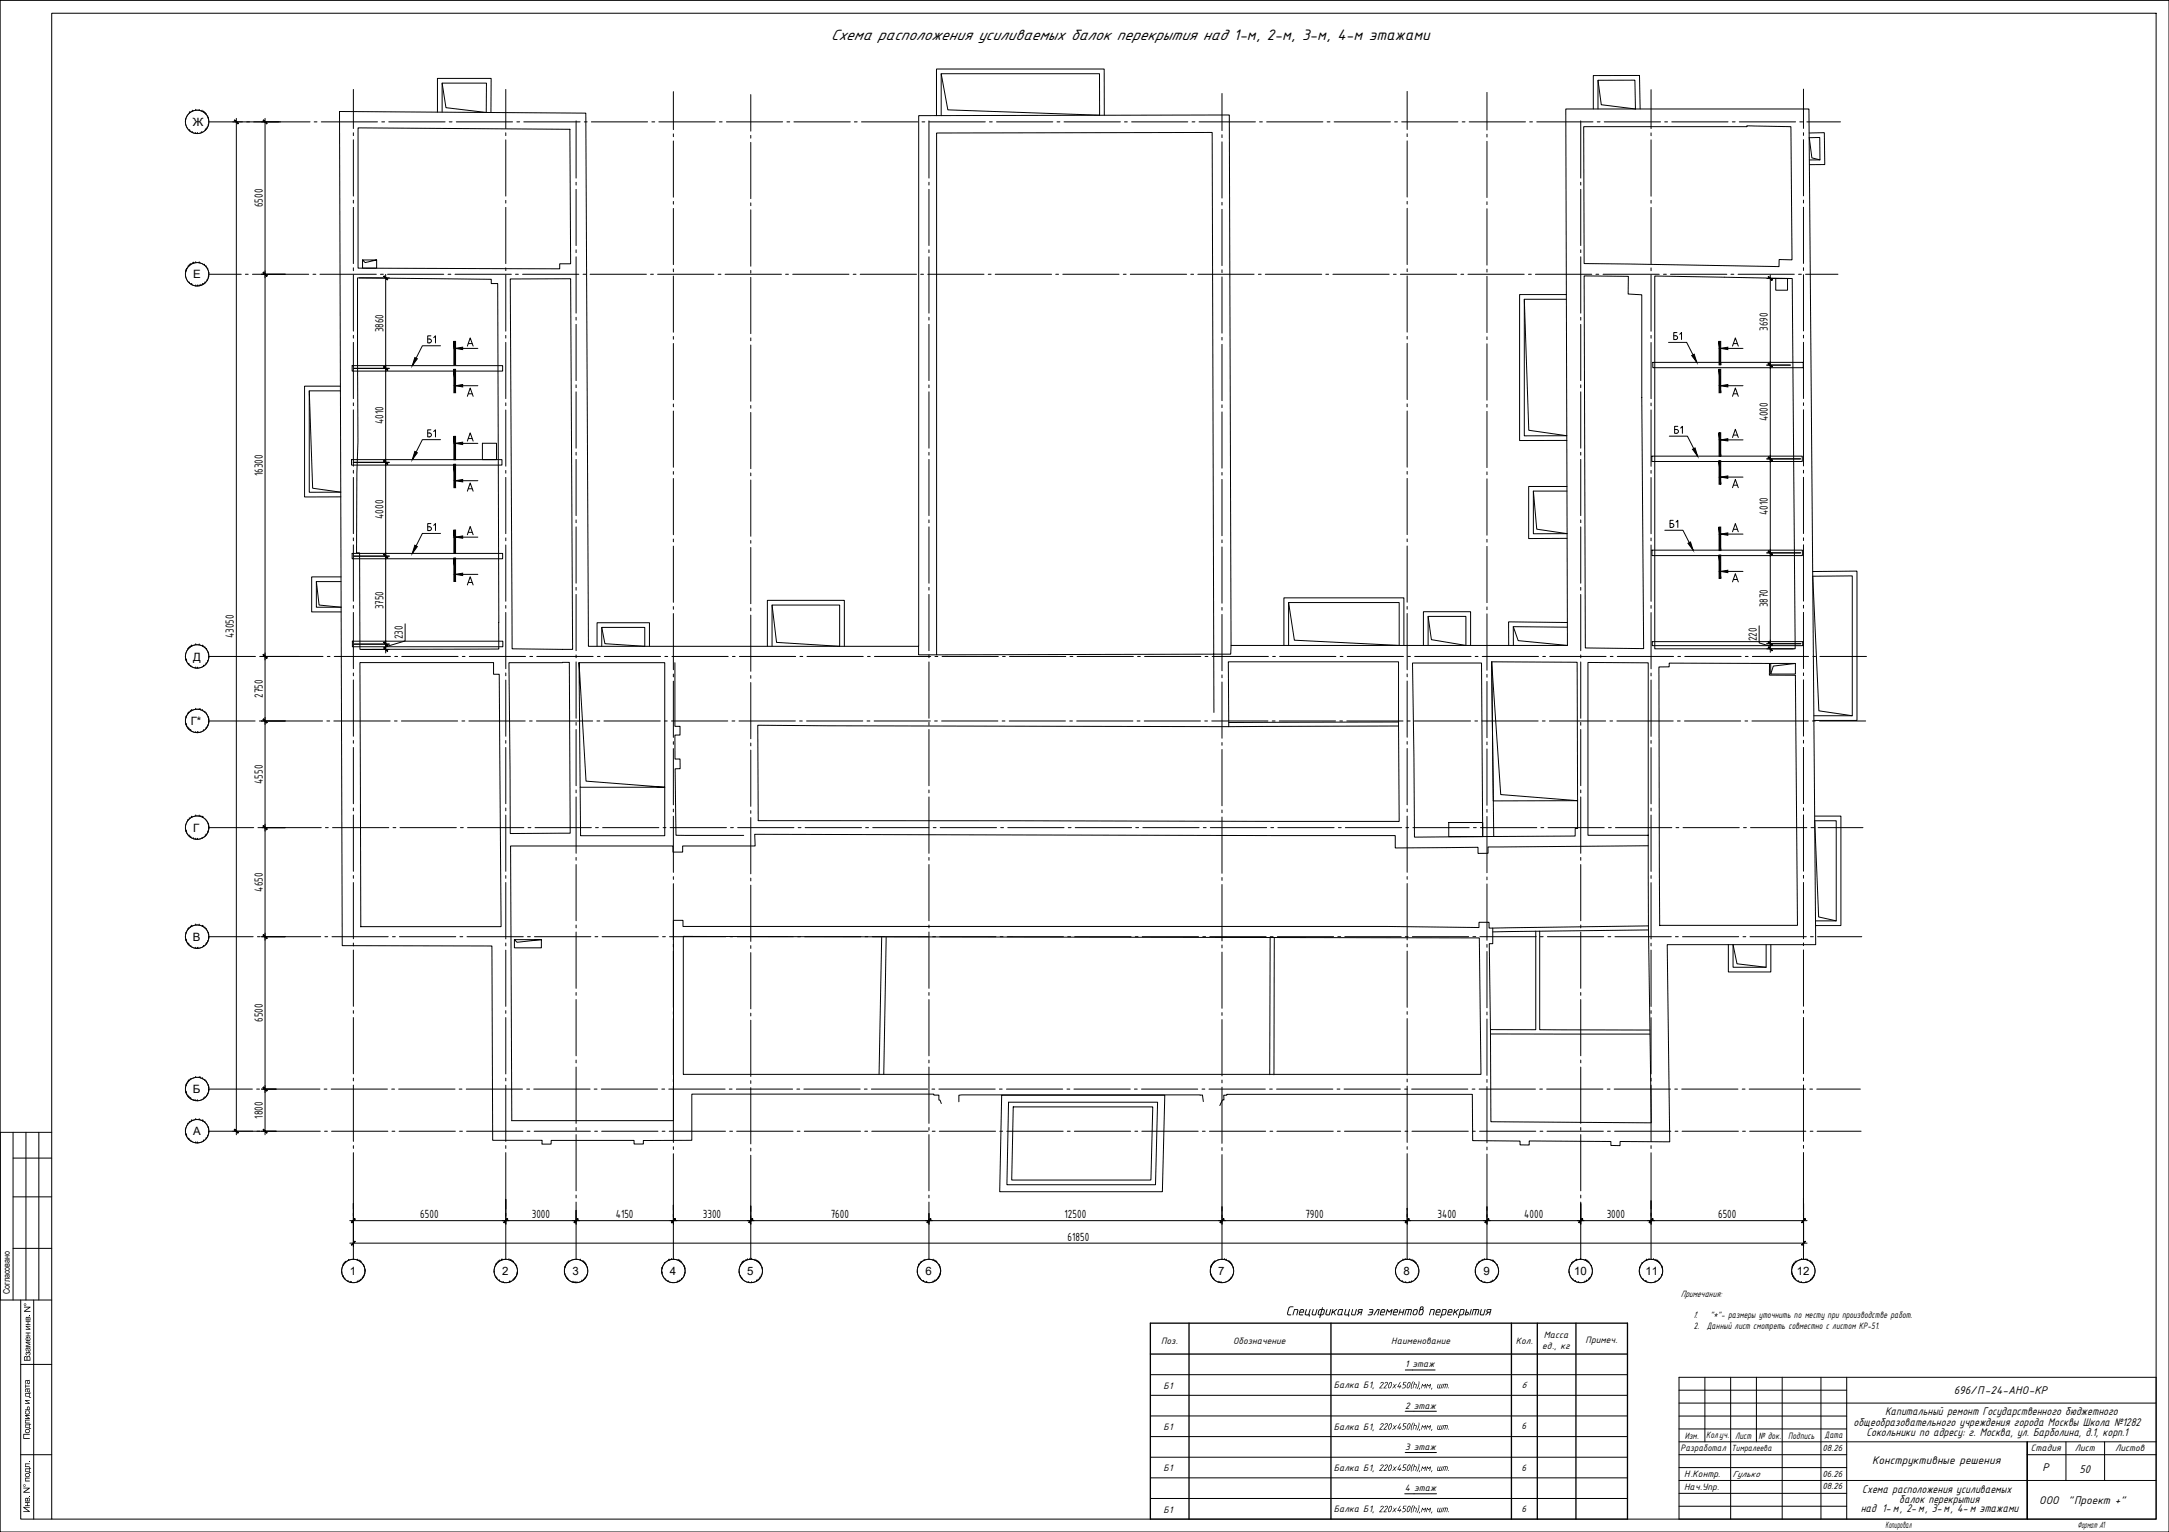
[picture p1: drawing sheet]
<svg xmlns="http://www.w3.org/2000/svg" width="841mm" height="594mm" viewBox="0 0 841 594" stroke-linecap="round" stroke-linejoin="round" font-family="sans-serif">
<defs><g id="words">
<text font-size="6.3" x="322.1" y="15.4">Схема расположения усиливаемых балок перекрытия над 1-м, 2-м, 3-м, 4-м этажами</text>
<text font-size="5.4" x="498.5" y="510.1">Спецификация элементов перекрытия</text>
<g font-size="4.9">
<text x="101.9" y="80.4" transform="rotate(-90 101.9 80.4)">6500</text>
<text x="148.7" y="128.9" transform="rotate(-90 148.7 128.9)">3860</text>
<text x="685.5" y="128.3" transform="rotate(-90 685.5 128.3)">3690</text>
<text x="148.7" y="164.5" transform="rotate(-90 148.7 164.5)">4010</text>
<text x="685.5" y="163.4" transform="rotate(-90 685.5 163.4)">4000</text>
<text x="101.9" y="184.7" transform="rotate(-90 101.9 184.7)">16300</text>
<text x="148.7" y="201.2" transform="rotate(-90 148.7 201.2)">4000</text>
<text x="685.5" y="199.6" transform="rotate(-90 685.5 199.6)">4010</text>
<text x="148.7" y="236.3" transform="rotate(-90 148.7 236.3)">3750</text>
<text x="685.5" y="235.6" transform="rotate(-90 685.5 235.6)">3870</text>
<text x="90.7" y="247.5" transform="rotate(-90 90.7 247.5)">43050</text>
<text x="156.2" y="247.9" transform="rotate(-90 156.2 247.9)">230</text>
<text x="681.2" y="248.6" transform="rotate(-90 681.2 248.6)">220</text>
<text x="101.9" y="270.6" transform="rotate(-90 101.9 270.6)">2750</text>
<text x="101.9" y="303.9" transform="rotate(-90 101.9 303.9)">4550</text>
<text x="101.9" y="345.8" transform="rotate(-90 101.9 345.8)">4650</text>
<text x="101.9" y="396.3" transform="rotate(-90 101.9 396.3)">6500</text>
<text x="101.9" y="433.8" transform="rotate(-90 101.9 433.8)">1800</text>
<text x="163" y="472.5">6500</text>
<text x="206.2" y="472.5">3000</text>
<text x="238.8" y="472.5">4150</text>
<text x="272.5" y="472.5">3300</text>
<text x="322.1" y="472.5">7600</text>
<text x="412.8" y="472.5">12500</text>
<text x="506.2" y="472.5">7900</text>
<text x="557.4" y="472.5">3400</text>
<text x="591" y="472.5">4000</text>
<text x="623" y="472.5">3000</text>
<text x="666.2" y="472.5">6500</text>
<text x="414" y="481.2">61850</text>
</g>
<g font-size="4.8">
<text x="730.9" y="548.8">Капитальный ремонт Государственного бюджетного</text>
<text x="718.7" y="552.8">общеобразовательного учреждения города Москвы Школа №1282</text>
<text x="723.7" y="556.8">Сокольники по адресу: г. Москва, ул. Барболина, д.1, корп.1</text>
<text x="806.3" y="571">50</text>
<text x="722.1" y="578.9">Схема расположения усиливаемых</text>
<text x="721.5" y="586.5">над 1-м, 2-м, 3-м, 4-м этажами</text>
<text x="736.4" y="582.7">балок перекрытия</text>
</g>
<g font-size="4.7">
<text x="757.5" y="540.6">696/П-24-АНО-КР</text>
<text x="725.9" y="567.7">Конструктивные решения</text>
<text x="792" y="570.6">Р</text>
<text x="790.7" y="583.1">ООО</text>
<text x="801.9" y="583.1">&quot;Проект +&quot;</text>
</g>
<g font-size="4.4">
<text x="74.7" y="48.9">Ж</text>
<text x="74.9" y="108">Е</text>
<text x="74.9" y="256.2">Д</text>
<text x="73.9" y="281.2">Г*</text>
<text x="74.9" y="322.6">Г</text>
<text x="74.7" y="364.8">В</text>
<text x="74.7" y="423.9">Б</text>
<text x="74.9" y="440.3">А</text>
<text x="135.7" y="494.5">1</text>
<text x="194.8" y="494.5">2</text>
<text x="222" y="494.5">3</text>
<text x="259.7" y="494.5">4</text>
<text x="289.7" y="494.5">5</text>
<text x="358.8" y="494.5">6</text>
<text x="472.4" y="494.5">7</text>
<text x="544.3" y="494.5">8</text>
<text x="575.2" y="494.5">9</text>
<text x="610.4" y="494.5">10</text>
<text x="638" y="494.5">11</text>
<text x="696.8" y="494.5">12</text>
</g>
<text font-size="4" x="656.4" y="511.1">1.</text>
<g font-size="3.9">
<text x="651.7" y="502.8">Примечания:</text>
<text x="656.7" y="515.3">2.</text>
<text x="661.8" y="515.3">Данный лист смотреть совместно с листом КР-51.</text>
<text x="663.2" y="511.1">&quot;*&quot;- размеры уточнить по месту при производстве работ.</text>
<text x="450.3" y="521.2">Поз.</text>
<text x="478.1" y="521.2">Обозначение</text>
<text x="539.5" y="521.2">Наименование</text>
<text x="587.7" y="521.1">Кол.</text>
<text x="598.7" y="518.9">Масса</text>
<text x="614.8" y="520.8">Примеч.</text>
<text x="597.9" y="523.1">ед., кг</text>
<text x="544.9" y="530.2">1 этаж</text>
<text x="451.2" y="538.5">Б1</text>
<text x="517.1" y="538.4">Балка Б1,</text>
<text x="534.4" y="538.4">220 х450(h),</text>
<text x="550.7" y="538.4">мм , шт .</text>
<text x="589.9" y="538.3">6</text>
<text x="544.9" y="546.3">2 этаж</text>
<text x="451.2" y="554.5">Б1</text>
<text x="517.1" y="554.4">Балка Б1,</text>
<text x="534.4" y="554.4">220 х450(h),</text>
<text x="550.7" y="554.4">мм , шт .</text>
<text x="589.9" y="554.3">6</text>
<text x="653.3" y="557.8">Изм.</text>
<text x="661.6" y="557.5">Колуч.</text>
<text x="666.3" y="557.5">.</text>
<text x="672.8" y="557.8">Лист</text>
<text x="681.9" y="557.8">№ док.</text>
<text x="693.4" y="557.8">Подпись</text>
<text x="707.5" y="557.7">Дата</text>
<text x="544.9" y="562.3">3 этаж</text>
<text x="651.7" y="562.6">Разработал</text>
<text x="787.4" y="562.8">Стадия</text>
<text x="804.5" y="562.8">Лист</text>
<text x="820.2" y="562.8">Листов</text>
<text x="451.2" y="570.5">Б1</text>
<text x="517.1" y="570.4">Балка Б1,</text>
<text x="534.4" y="570.4">220 х450(h),</text>
<text x="550.7" y="570.4">мм , шт .</text>
<text x="589.9" y="570.3">6</text>
<text x="653.1" y="572.7">Н.Контр.</text>
<text x="544.7" y="578.3">4 этаж</text>
<text x="653.1" y="577.7">Нач.Упр.</text>
<text x="451.2" y="586.5">Б1</text>
<text x="517.1" y="586.4">Балка Б1,</text>
<text x="534.4" y="586.4">220 х450(h),</text>
<text x="550.7" y="586.4">мм , шт .</text>
<text x="589.9" y="586.3">6</text>
<text x="731.1" y="592.5">Копировал</text>
<text x="805.4" y="592.5">Формат А1</text>
</g>
<g font-size="3.7">
<text x="671.4" y="562.7">Тимралеева</text>
<text x="706.7" y="562.6">08.26</text>
<text x="671.8" y="572.7">Гулько</text>
<text x="706.7" y="572.6">06.26</text>
<text x="706.7" y="577.6">08.26</text>
</g>
<g font-size="3.5">
<text x="3.8" y="501.9" transform="rotate(-90 3.8 501.9)">Согласовано</text>
<text x="11.8" y="527.9" transform="rotate(-90 11.8 527.9)">Взамен инв</text>
<text x="11.5" y="558.3" transform="rotate(-90 11.5 558.3)">Подпись и дата</text>
<text x="11.5" y="567.4" transform="rotate(-90 11.5 567.4)">.</text>
<text x="11.5" y="575.6" transform="rotate(-90 11.5 575.6)">подл</text>
<text x="11.5" y="586.6" transform="rotate(-90 11.5 586.6)">Инв . N°</text>
</g>
</g></defs>
<g fill="none" stroke="#000" stroke-width=".39">
<path d="M171.4 32.2l1.5 9.6 15.6 1.8 .1-11.4h-17.2v11.3M364.9 28.6l2.6 14 58.9 2.1-.1-16.1h-61.4v16.2M619.6 31.1l1.3 9.5 13.2 1.7-.2-11.2h-14.3v11.2M169.6 43.5v-13.1h20.8v13.2M221 50.1l.3 52.2h-4.3v1.9l-78.2-.2v-54.4l82.2 .5M428.2 44.7l-.1-17.9h-65v18M614.1 49.1h63.2v-.3l17.1 .3 .4 51.7-5-.2v2.8l-75.6-1.2zM617.8 42.3v-13h17.9l.3 13M701.5 51.6l5.9-.2 .1 12.4-5.9 .1M705.7 62l-3.2-.8-1-7.8 4.1-.1 .1 8.7h-4.1M138.6 107.8l51.9 .5v1.7h2.5l.4 141.7-53.8 .1-.2-37.4h-1.2l.2-31.1 .4-12zM140.6 100.8h5.4v3.2h-5.4v-3.2l1 1 4.4-1"/>
<path d="M197.9 108.2l23.4-.1 .7 143.7-23.4-.2zM591 116l1.8 50.8 14.7 2.2h-16.5v-53h16.3M607.3 114.2h-18.1v56.6h18.4M614.2 107l17.2 .2-.1 6.8 5.3 .3v39.9l.7 97.3-22.6-.2zM641.6 107l53.3 1 1.2 143.6h-54.5zM688.5 108h4.6v4.5h-4.6zM119.9 151.6l1.3 37.7 11 1.6h-12.3v-39.3h12.1M132 149.7h-13.9v43h14.1M187.1 171.9h5.4v6.3h-5.4zM594.6 190.4l1.3 14.8 11.7 1.7-13 .1v-16.6h13M607.6 188.7h-14.9v20.1h14.9M122.7 225.5l1 9.1 8.6 .9h-9.6v-10h9.5"/>
<path d="M132.2 223.7h-11.4v13.6h11.5M299.4 234.6l1.7 14.5 24.5 1.5v-16h-26.2v16M499.6 233.7l2.3 14.6 40.6 2v-16.6h-42.9v16.6M553.7 239l1.3 9 13.4 2.3v-11.3h-14.7v11.3M702.9 221.6l17.1-.1v57.9h-16.6M218.1 256.9h2.7l.3 66.2-23.2 .1-.6-66.2h20.8M224.5 257h33.3v48.3h-32.9l-.4-48.3 2.7 45.9 30.6 2.4v18.8h-32.7l-.2-18.8M231.5 250.6v-9.1h20.3v9.1M233.3 243.3l1.3 6.3 15.4 1v-7.3h-16.7v7.3M261.7 257v24.7h2v3.3h-2v9.4l2-.1v3.8h-1.9l.3 25.8h26.3M297.5 250.6v-17.8h29.9v17.8M470.6 253.7l-107.4 .2v-202.3l106.8-.2 .7 224.9"/>
<path d="M497.8 250.3v-18.5h46.6v18.5M551.9 250.3v-13.1h18.3v13.1M578.4 256.6l3.5 51.5 29.8 2.4v10.8h-.9v2.9l-31.6 .2zM578.4 256.6l33.1 .2 .2 53.7-32.7 .1zM586.8 243l1.9 5.4 19.1 1.9M607.7 243.2l-20.9-.2v7.3M607.8 241.4l-22.9-.3 .1 9.2M686.6 257.3h9.6v4.1h-9.6zM696.2 257.3l-8.6 1-1 3.1M542.3 280l-65.9 .2M703.4 277.6h14.8v-54.3l-15.3 .1 2.4 52.2 12.9 2M542.3 281.5v-24.9h-66l.1 25.2-182.6-.6 .2 37 248.5 .3-.2-37-65.9 .3"/>
<path d="M561.7 319h13.2v5.4h-13.2zM703.9 316.5h9.9v42.4h-9.8M579.2 324.4l-30.7 .2-.8-67.5h26.7l.5 67.3M639.1 328l-62.2 .4 .1 2.5h-3.9v-2.3l-32.1 .2v-4.8l-248.4-.5 .2 4.6h-28.1v2.3h-3.8v-2.3h-62.9l.4 106.5M639.1 323.9h-23.4v-67l23.4 .1 .1 102-61.8 .9v-2.3h-3.9v2.1l-36.1-.4h-272.6v-2.4h-3.7v77.7h-62.7M139.9 359.3h54.4l-.7-97.8h-2.2v-4.6h-51.8l.3 102.5M578.8 359.9v6h-1.3l.4 33.4h17.6v-38.2M639.2 359l1.1 76.4-62.2-.4-.2-35.7M643.5 358.8h53.5l-.8-97h-10.1v-4.5l-38.9-.2v1.5h-4l.3 100.4M704 357.1h8v-38.8h-8.3l1.5 37.3 6.8 1.5M199.5 364.4h10.4v3.2h-10.4v-3.2l1 1 9.4-1M341.9 363.5l-1 53.2"/>
<path d="M343.6 363.5l-.9 53.2M492.5 363.6l-.2 53.1M494.1 363.8l-.1 53M597 361.1v38.2l42.8 .1M639.2 360.6l-60.4 .8M670.2 366.3v10.6h16.4v-10.6M684.8 366.3v8.8h-12.8v-8.8l1.5 7.4 11.3 1.4M265 416.6v-53.5l308.6 .6 .6 52.9h-309.2M577.9 401h61.9M365 427.9l-.5-1.3h-.4v-1.9h-2v-.4h-93.8v17.9l-18.8 .1v1.3h-3.6v-1.4h-32.2v1.5h-3.6l.1-1.5h-19.2l-.3-75.4-58-.1-1.1-323.5 95.5 .7 1.1 206.7h128v-205.8l120.5-.2 .6 205.7h130.5l-.7-208h94.3l2.6 324h-57.5l.9 76.5-19.2-.1v1.6l-3.6-.1v-1.5l-31.7-.3v1.6h-3.5v-1.5l-18.4-.2-.1-17.9h-95.2v.3h-1.2l.1 1.8h-.6l-1 2.2M388.4 424.7h63.2l-.9 37.4h-63.1zM391.1 427.4h57.7l-.8 32h-57.6z"/>
<path d="M392.9 429.2h54.1l-.7 28.4h-54zM466.6 427.2l-.4-2.6h-.8h-92.5l-1.1 .1v2.5"/>
</g>
<path d="M356.2 250.6v3.3h7M477.3 250.3l-.1 3.4h-6.6" fill="none" stroke="#000" stroke-width=".39"/>
<g fill="none" stroke="#000" stroke-width=".39">
<path d="M137 34.7v15.1M196.1 34.7v15.1M261.1 35.5v14.8M291.1 36.7v14.2M473.8 36.3v14.3M545.6 35.4v14.8M576.6 35.8v14.6M640.2 34.8v15.1M699.3 34.6v15.2M81 47.3h13M95.7 47.3h1.1M98.4 47.3h21.8"/>
<path d="M121.8 47.3h1.1M124.6 47.3h21.8M137 51.5v1.1M137 54.2v21.8M148 47.3h1.1M150.7 47.3h21.9M174.2 47.3h1.1M176.9 47.3h21.8M196.1 51.5v1.1M196.1 54.2v21.8M200.4 47.3h1.1M203.1 47.3h21.8"/>
<path d="M223.4 46.9v22.2M226.6 47.3h1.1M229.3 47.3h21.8M252.8 47.3h1.1M255.5 47.3h21.8M261.1 51.9v1.1M261.1 54.7v21.8M278.9 47.3h1.1M281.7 47.3h21.8M291.1 52.5v1.1M291.1 55.2v21.8M305.1 47.3h1.1"/>
<path d="M307.8 47.3h21.9M331.3 47.3h1.1M334 47.3h21.8M357.5 47.3h1.1M360.2 46.9v22.2M360.2 47.3h21.8M383.7 47.3h1.1M386.4 47.3h21.8M409.9 47.3h1.1M412.6 47.3h21.8M436 47.3h1.1M438.8 47.3h21.8"/>
<path d="M462.2 47.3h1.1M464.9 47.3h21.9M473.8 52.3v1.1M473.8 55v21.8M488.4 47.3h1.1M491.1 47.3h21.8M514.6 47.3h1.1M517.3 47.3h21.8M540.8 47.3h1.1M543.5 47.3h21.8M545.6 51.9v1.1M545.6 54.6v21.8"/>
<path d="M567 47.3h1.1M569.7 47.3h21.8M576.6 52v1.1M576.6 54.8v21.8M593.1 47.3h1.1M595.9 47.3h21.8M612.9 46.9v22.2M619.3 47.3h1.1M622 47.3h21.9M640.2 51.5v1.1M640.2 54.2v21.9M645.5 47.3h1.1"/>
<path d="M648.2 47.3h21.8M671.7 47.3h1.1M674.4 47.3h21.8M697.9 47.3h1.1M699.3 51.4v1.1M699.3 54.2v21.8M700.6 47.3h13M137 77.7v1.1M196.1 77.7v1.1M223.4 73.4v21.8M223.4 70.7v1.1M261.1 78.1v1.1"/>
<path d="M291.1 78.7v1.1M360.2 73.4v21.8M360.2 70.7v1.1M473.8 78.5v1M545.6 78.1v1M576.6 78.2v1.1M612.9 73.4v21.8M612.9 70.7v1.1M640.2 77.7v1.1M699.3 77.6v1.1M137 80.4v21.8M196.1 80.4v21.8"/>
<path d="M223.4 96.9v1.1M223.4 99.6v21.8M261.1 80.8v21.8M291.1 81.4v21.8M360.2 96.9v1.1M360.2 99.6v21.8M473.8 81.2v21.8M545.6 80.8v21.8M576.6 81v21.8M612.9 96.9v1.1M612.9 99.6v21.8M640.2 80.4v21.8"/>
<path d="M699.3 80.4v21.8M81 106.4h12.5M95.2 106.4h1.1M97.9 106.4h21.8M121.4 106.4h1.1M124.1 106.4h21.8M137 103.9v1.1M137 106.6v21.8M147.5 106.4h1.1M150.3 106.4h21.8M173.7 106.4h1.1M176.4 106.4h21.9"/>
<path d="M196.1 103.9v1.1M196.1 106.6v21.8M199.9 106.4h1.1M202.6 106.4h21.8M226.1 106.4h1.1M228.8 106.4h21.8M252.3 106.4h1.1M255 106.4h21.8M261.1 104.3v1.1M261.1 107v21.8M278.5 106.4h1.1M281.2 106.4h21.8"/>
<path d="M291.1 104.9v1M291.1 107.6v21.8M304.6 106.4h1.1M307.4 106.4h21.8M330.8 106.4h1.1M333.5 106.4h21.9M357 106.4h1.1M359.7 106.4h21.8M383.2 106.4h1.1M385.9 106.4h21.8M409.3 106.4h1.1M412.1 106.4h21.8"/>
<path d="M435.6 106.4h1.1M438.3 106.4h21.8M461.7 106.4h1.1M464.5 106.4h21.8M473.8 104.6v1.1M473.8 107.4v21.8M487.9 106.4h1.1M490.6 106.4h21.9M514.1 106.4h1.1M516.8 106.4h21.8M540.3 106.4h1.1M543 106.4h21.8"/>
<path d="M545.6 104.2v1.1M545.6 107v21.8M566.4 106.4h1.1M569.2 106.4h21.8M576.6 104.4v1.1M576.6 107.2v21.8M592.7 106.4h1.1M595.4 106.4h21.8M618.8 106.4h1.1M621.6 106.4h21.8M640.2 103.9v1.1M640.2 106.6v21.9"/>
<path d="M645 106.4h1.1M647.7 106.4h21.9M671.2 106.4h1.1M673.9 106.4h21.8M697.4 106.4h1.1M699.3 103.8v1.1M699.3 106.5v21.8M700.1 106.4h12.6M137 130v1.1M137 132.8v21.8M196.1 130.1v1M196.1 132.8v21.8"/>
<path d="M223.4 123v1.1M223.4 125.8v21.8M261.1 130.5v1M261.1 133.2v21.8M291.1 131v1.1M291.1 133.8v21.8M360.2 123v1.1M360.2 125.8v21.8M473.8 130.8v1.1M473.8 133.5v21.9M545.6 130.4v1.1M545.6 133.2v21.8"/>
<path d="M576.6 130.6v1.1M576.6 133.3v21.9M612.9 123v1.1M612.9 125.8v21.8M640.2 130.1v1.1M640.2 132.8v21.8M699.3 130v1.1M699.3 132.7v21.8M137 156.2v1.1M137 158.9v21.9M196.1 156.2v1.1M196.1 159v21.8"/>
<path d="M223.4 149.2v1.1M223.4 151.9v21.9M261.1 156.6v1.1M261.1 159.4v21.8M291.1 157.2v1.1M291.1 159.9v21.9M360.2 149.2v1.1M360.2 151.9v21.9M473.8 157v1.1M473.8 159.7v21.8M545.6 156.6v1.1M545.6 159.4v21.8"/>
<path d="M576.6 156.8v1.1M576.6 159.5v21.8M612.9 149.2v1.1M612.9 151.9v21.9M640.2 156.3v1.1M640.2 159v21.8M699.3 156.2v1M699.3 158.9v21.8M223.4 175.4v1.1M223.4 178.2v21.8M360.2 175.4v1.1M360.2 178.2v21.8"/>
<path d="M612.9 175.4v1.1M612.9 178.2v21.8M137 182.4v1.1M137 185.1v21.8M196.1 182.4v1.1M196.1 185.1v21.8M261.1 182.9v1M261.1 185.6v21.8M291.1 183.4v1.1M291.1 186.2v21.8M473.8 183.2v1M473.8 185.9v21.8"/>
<path d="M545.6 182.8v1.1M545.6 185.5v21.8M576.6 183v1.1M576.6 185.7v21.8M640.2 182.4v1.1M640.2 185.2v21.8M699.3 182.3v1.1M699.3 185.1v21.8M137 208.6v1.1M137 211.3v21.8M196.1 208.6v1.1M196.1 211.3v21.8"/>
<path d="M223.4 201.6v1.1M223.4 204.3v21.9M261.1 209v1.1M261.1 211.8v21.8M291.1 209.6v1.1M291.1 212.3v21.8M360.2 201.6v1.1M360.2 204.3v21.9M473.8 209.4v1.1M473.8 212.1v21.8M545.6 209v1.1M545.6 211.7v21.8"/>
<path d="M576.6 209.1v1.1M576.6 211.9v21.8M612.9 201.6v1.1M612.9 204.3v21.9M640.2 208.6v1.1M640.2 211.3v21.9M699.3 208.5v1.1M699.3 211.3v21.8M137 234.8v1.1M137 237.5v21.8M196.1 234.8v1.1M196.1 237.5v21.8"/>
<path d="M223.4 230.5v21.8M223.4 227.8v1.1M261.1 235.2v1.1M261.1 237.9v21.8M291.1 235.8v1.1M291.1 238.5v21.8M360.2 230.5v21.8M360.2 227.8v1.1M473.8 235.6v1M473.8 238.3v21.8M545.6 235.2v1M545.6 237.9v21.8"/>
<path d="M576.6 235.3v1.1M576.6 238.1v21.8M612.9 230.5v21.8M612.9 227.8v1.1M640.2 234.8v1.1M640.2 237.5v21.8M699.3 234.7v1.1M699.3 237.5v21.8M81 254.6h18M100.7 254.6h1.1M103.4 254.6h21.9M126.9 254.6h1.1"/>
<path d="M129.6 254.6h21.8M153.1 254.6h1.1M155.8 254.6h21.8M179.3 254.6h1M182 254.6h21.8M205.4 254.6h1.1M208.1 254.6h21.9M223.4 254v1.1M223.4 256.7v21.8M231.6 254.6h1.1M234.3 254.6h21.8M257.8 254.6h1.1"/>
<path d="M260.5 254.6h21.8M284 254.6h1.1M286.7 254.6h21.8M310.2 254.6h1.1M312.9 254.6h21.8M336.4 254.6h1M339.1 254.6h21.8M360.2 254v1.1M360.2 256.7v21.8M362.5 254.6h1.1M365.3 254.6h21.8M388.7 254.6h1.1"/>
<path d="M391.4 254.6h21.8M414.9 254.6h1.1M417.6 254.6h21.8M441.1 254.6h1.1M443.8 254.6h21.8M467.3 254.6h1.1M470 254.6h21.8M493.5 254.6h1M496.2 254.6h21.8M519.6 254.6h1.1M522.4 254.6h21.8M545.8 254.6h1.1"/>
<path d="M548.5 254.6h21.9M572 254.6h1.1M574.7 254.6h21.8M598.2 254.6h1.1M600.9 254.6h21.9M612.9 254v1.1M612.9 256.7v21.8M624.4 254.6h1.1M627.1 254.6h21.8M650.6 254.6h1M653.3 254.6h21.8M676.7 254.6h1.1"/>
<path d="M679.5 254.6h21.8M702.9 254.6h1.1M705.6 254.6h18.1M81 279.6h17.9M100.6 279.6h1M103.3 279.6h21.8M126.7 279.6h1.1M129.4 279.6h21.9M137 261v1.1M137 263.7v21.8M152.9 279.6h1.1M155.6 279.6h21.8"/>
<path d="M179.1 279.6h1.1M181.8 279.6h21.9M196.1 261v1.1M196.1 263.7v21.8M205.3 279.6h1.1M208 279.6h21.8M231.5 279.6h1.1M234.2 279.6h21.8M257.7 279.6h1M260.4 279.6h21.8M261.1 261.4v1.1M261.1 264.1v21.8"/>
<path d="M283.8 279.6h1.1M286.5 279.6h21.9M291.1 262v1M291.1 264.7v21.8M310 279.6h1.1M312.7 279.6h21.8M336.2 279.6h1.1M338.9 279.6h21.9M362.4 279.6h1.1M365.1 279.6h21.8M388.6 279.6h1.1M391.3 279.6h21.8"/>
<path d="M414.8 279.6h1M417.5 279.6h21.8M440.9 279.6h1.1M443.7 279.6h21.8M467.1 279.6h1.1M469.8 279.6h21.8M473.8 261.7v1.1M473.8 264.5v21.8M493.3 279.6h1.1M496 279.6h21.8M519.5 279.6h1.1M522.2 279.6h21.8"/>
<path d="M545.6 261.3v1.1M545.6 264.1v21.8M545.7 279.6h1.1M548.4 279.6h21.8M571.9 279.6h1M574.6 279.6h21.8M576.6 261.5v1.1M576.6 264.3v21.8M598 279.6h1.1M600.8 279.6h21.8M624.2 279.6h1.1M626.9 279.6h21.9"/>
<path d="M640.2 261v1.1M640.2 263.7v21.9M650.4 279.6h1.1M653.1 279.6h21.8M676.6 279.6h1.1M679.3 279.6h21.9M699.3 260.9v1.1M699.3 263.6v21.9M702.8 279.6h1.1M705.5 279.6h17.9M137 289.9v21.8M137 287.2v1"/>
<path d="M196.1 289.9v21.8M196.1 287.2v1M223.4 282.9v21.8M223.4 280.1v1.1M261.1 290.3v21.8M261.1 287.6v1M291.1 290.9v21.8M291.1 288.1v1.1M360.2 282.9v21.8M360.2 280.1v1.1M473.8 290.6v21.9M473.8 287.9v1.1"/>
<path d="M545.6 290.3v21.8M545.6 287.5v1.1M576.6 290.4v21.9M576.6 287.7v1.1M612.9 282.9v21.8M612.9 280.1v1.1M640.2 289.9v21.8M640.2 287.2v1.1M699.3 289.8v21.8M699.3 287.1v1.1M137 313.3v1.1M137 316v21.9"/>
<path d="M196.1 313.3v1.1M196.1 316.1v21.8M223.4 306.3v1.1M223.4 309v21.9M261.1 313.7v1.1M261.1 316.5v21.8M291.1 314.3v1.1M291.1 317v21.9M360.2 306.3v1.1M360.2 309v21.9M473.8 314.1v1.1M473.8 316.8v21.8"/>
<path d="M545.6 313.7v1.1M545.6 316.5v21.8M576.6 313.9v1.1M576.6 316.6v21.8M612.9 306.3v1.1M612.9 309v21.9M640.2 313.4v1.1M640.2 316.1v21.8M699.3 313.3v1M699.3 316v21.8M81 320.9h17.4M100 320.9h1.1"/>
<path d="M102.7 320.9h21.9M126.2 320.9h1.1M128.9 320.9h21.8M137 339.5v1.1M152.4 320.9h1.1M155.1 320.9h21.8M178.5 320.9h1.1M181.3 320.9h21.8M196.1 339.5v1.1M204.8 320.9h1.1M207.5 320.9h21.8M223.4 335.3v21.8"/>
<path d="M223.4 332.5v1.1M230.9 320.9h1.1M233.7 320.9h21.8M257.1 320.9h1.1M259.8 320.9h21.9M261.1 340v1M283.3 320.9h1.1M286 320.9h21.8M309.5 320.9h1.1M312.2 320.9h21.8M335.6 320.9h1.1M338.4 320.9h21.8"/>
<path d="M360.2 335.3v21.8M360.2 332.5v1.1M361.9 320.9h1.1M364.6 320.9h21.8M388 320.9h1.1M390.8 320.9h21.8M414.2 320.9h1.1M416.9 320.9h21.9M440.4 320.9h1.1M443.1 320.9h21.8M466.6 320.9h1.1M469.3 320.9h21.8"/>
<path d="M492.7 320.9h1.1M495.5 320.9h21.8M519 320.9h1.1M521.7 320.9h21.8M545.1 320.9h1.1M545.6 339.9v1.1M547.9 320.9h21.8M571.3 320.9h1.1M574 320.9h21.9M597.5 320.9h1.1M600.2 320.9h21.8M612.9 335.3v21.8"/>
<path d="M612.9 332.5v1.1M623.7 320.9h1.1M626.4 320.9h21.8M640.2 339.5v1.1M649.8 320.9h1.1M652.6 320.9h21.8M676 320.9h1.1M678.8 320.9h21.8M699.3 339.4v1.1M702.2 320.9h1.1M705 320.9h17.4M137 342.2v21.8"/>
<path d="M196.1 342.2v21.9M223.4 358.7v1.1M261.1 342.7v21.8M291.1 343.3v21.8M291.1 340.5v1.1M360.2 358.7v1.1M473.8 343v21.8M473.8 340.3v1.1M545.6 342.6v21.9M576.6 342.8v21.8M576.6 340.1v1.1M612.9 358.7v1.1"/>
<path d="M640.2 342.3v21.8M699.3 342.2v21.8M81 363.2h17.2M99.8 363.2h1.1M102.5 363.2h21.9M126 363.2h1.1M128.7 363.2h21.8M137 365.7v1.1M137 368.4v21.8M152.2 363.2h1.1M154.9 363.2h21.8M178.3 363.2h1.1"/>
<path d="M181.1 363.2h21.8M196.1 365.7v1.1M196.1 368.4v21.8M204.5 363.2h1.1M207.2 363.2h21.9M223.4 361.4v21.9M230.7 363.2h1.1M233.5 363.2h21.8M256.9 363.2h1.1M259.6 363.2h21.9M261.1 366.1v1.1M261.1 368.9v21.8"/>
<path d="M283.1 363.2h1.1M285.8 363.2h21.8M291.1 366.7v1.1M291.1 369.4v21.8M309.3 363.2h1.1M312 363.2h21.8M335.4 363.2h1.1M338.2 363.2h21.8M360.2 361.4v21.9M361.6 363.2h1.1M364.3 363.2h21.9M387.8 363.2h1.1"/>
<path d="M390.6 363.2h21.8M414 363.2h1.1M416.7 363.2h21.9M440.2 363.2h1.1M442.9 363.2h21.8M466.4 363.2h1.1M469.1 363.2h21.8M473.8 366.5v1.1M473.8 369.2v21.8M492.5 363.2h1.1M495.3 363.2h21.8M518.7 363.2h1.1"/>
<path d="M521.4 363.2h21.9M544.9 363.2h1.1M545.6 366.1v1.1M545.6 368.8v21.8M547.7 363.2h21.8M571.1 363.2h1.1M573.8 363.2h21.9M576.6 366.2v1.1M576.6 369v21.8M597.3 363.2h1.1M600 363.2h21.8M612.9 361.4v21.9"/>
<path d="M623.5 363.2h1.1M626.2 363.2h21.8M640.2 365.7v1.1M640.2 368.4v21.9M649.6 363.2h1.1M652.4 363.2h21.8M675.8 363.2h1.1M678.5 363.2h21.9M699.3 365.6v1.1M699.3 368.4v21.8M702 363.2h1.1M704.8 363.2h17.1"/>
<path d="M137 394.6v21.8M137 391.9v1.1M196.1 394.6v21.8M196.1 391.9v1.1M223.4 387.6v21.8M223.4 384.9v1.1M261.1 395v21.9M261.1 392.3v1.1M291.1 395.6v21.8M291.1 392.9v1.1M360.2 387.6v21.8M360.2 384.9v1.1"/>
<path d="M473.8 395.4v21.8M473.8 392.7v1.1M545.6 395v21.8M545.6 392.3v1M576.6 395.2v21.8M576.6 392.4v1.1M612.9 387.6v21.8M612.9 384.9v1.1M640.2 394.6v21.8M640.2 391.9v1.1M699.3 394.6v21.8M699.3 391.8v1.1"/>
<path d="M137 418.1v1.1M196.1 418.1v1.1M223.4 413.8v21.8M223.4 411.1v1.1M261.1 418.5v1.1M291.1 419.1v1M360.2 413.8v21.8M360.2 411.1v1.1M473.8 418.8v1.1M545.6 418.4v1.1M576.6 418.6v1.1M612.9 413.8v21.8"/>
<path d="M612.9 411.1v1.1M640.2 418.1v1.1M699.3 418v1.1M81 438.7h17M81 422.3h16.9M99.5 422.3h1.1M99.6 438.7h1.1M102.2 422.3h21.9M102.4 438.7h21.8M125.7 422.3h1.1M125.8 438.7h1.1M128.4 422.3h21.8"/>
<path d="M128.6 438.7h21.8M137 420.8v21.8M151.9 422.3h1.1M152 438.7h1.1M154.6 422.3h21.8M154.8 438.7h21.8M178 422.3h1.1M178.2 438.7h1.1M180.8 422.3h21.8M180.9 438.7h21.9M196.1 420.8v21.8M204.2 422.3h1.1"/>
<path d="M204.4 438.7h1.1M207 422.3h21.8M207.1 438.7h21.8M223.4 437.2v1.1M223.4 440v21.8M230.4 422.3h1.1M230.6 438.7h1.1M233.2 422.3h21.8M233.3 438.7h21.8M256.6 422.3h1.1M256.7 438.7h1.1M259.3 422.3h21.9"/>
<path d="M259.5 438.7h21.8M261.1 421.2v21.8M282.8 422.3h1.1M282.9 438.7h1.1M285.5 422.3h21.8M285.7 438.7h21.8M291.1 421.8v21.8M309 422.3h1.1M309.1 438.7h1.1M311.7 422.3h21.8M311.9 438.7h21.8M335.1 422.3h1.1"/>
<path d="M335.3 438.7h1.1M337.9 422.3h21.8M338 438.7h21.9M360.2 437.2v1.1M360.2 440v21.8M361.3 422.3h1.1M361.5 438.7h1.1M364.1 422.3h21.8M364.2 438.7h21.8M387.5 422.3h1.1M387.7 438.7h1.1M390.3 422.3h21.8"/>
<path d="M390.4 438.7h21.8M413.7 422.3h1.1M413.8 438.7h1.1M416.4 422.3h21.9M416.6 438.7h21.8M439.9 422.3h1.1M440 438.7h1.1M442.6 422.3h21.8M442.8 438.7h21.8M466.1 422.3h1.1M466.2 438.7h1.1M468.8 422.3h21.8"/>
<path d="M469 438.7h21.8M473.8 421.6v21.8M492.3 422.3h1M492.4 438.7h1.1M495 422.3h21.8M495.1 438.7h21.9M518.4 422.3h1.1M518.6 438.7h1.1M521.2 422.3h21.8M521.3 438.7h21.8M544.6 422.3h1.1M544.8 438.7h1.1"/>
<path d="M545.6 421.2v21.8M547.4 422.3h21.8M547.5 438.7h21.8M570.8 422.3h1.1M570.9 438.7h1.1M573.5 422.3h21.9M573.7 438.7h21.8M576.6 421.4v21.8M597 422.3h1.1M597.1 438.7h1.1M599.7 422.3h21.8M599.8 438.7h21.9"/>
<path d="M612.9 437.2v1.1M612.9 440v21.8M623.2 422.3h1.1M623.3 438.7h1.1M625.9 422.3h21.8M626.1 438.7h21.8M640.2 420.8v21.9M649.4 422.3h1M649.5 438.7h1.1M652.1 422.3h21.8M652.2 438.7h21.9M675.5 422.3h1.1"/>
<path d="M675.7 438.7h1.1M678.3 422.3h21.8M678.4 438.7h21.8M699.3 420.7v21.9M701.7 422.3h1.1M701.9 438.7h1.1M704.5 422.3h16.8M704.6 438.7h17M137 444.3v1M137 447v21.8M196.1 444.3v1M196.1 447v21.8"/>
<path d="M261.1 444.7v1M261.1 447.4v21.8M291.1 445.2v1.1M291.1 448v21.8M473.8 445v1.1M473.8 447.7v21.9M545.6 444.6v1.1M545.6 447.4v21.8M576.6 444.8v1.1M576.6 447.5v21.9M640.2 444.3v1.1M640.2 447v21.8"/>
<path d="M699.3 444.2v1.1M699.3 446.9v21.8M137 473.1v15.2M137 470.4v1.1M196.1 473.2v15.1M196.1 470.4v1.1M223.4 466.1v22.2M223.4 463.4v1.1M261.1 473.6v14.7M261.1 470.8v1.1M291.1 474.1v14.2M291.1 471.4v1.1"/>
<path d="M360.2 466.1v22.2M360.2 463.4v1.1M473.8 473.9v14.4M473.8 471.2v1.1M545.6 473.6v14.7M545.6 470.8v1.1M576.6 473.7v14.6M576.6 471v1.1M612.9 466.1v22.2M612.9 463.4v1.1M640.2 473.2v15.1M640.2 470.5v1.1"/>
<path d="M699.3 473.1v15.2M699.3 470.4v1"/>
</g>
<g fill="none" stroke="#000" stroke-width=".39">
<path d="M71.9 47.3h.1M72 46.6h.1M72 47.9l.2 1.1M72.3 49v.2M72.3 45.3l-.4 1.5 .1 1.1M72.4 49.2l.4 .8M72.8 44.5l-.4 .8M72.8 50l.6 .6M73.4 43.8h.1M73.4 43.9l-.6 .6M73.4 50.7h.1M73.5 50.7l.1 .1"/>
<path d="M73.6 43.7h.1M73.6 50.8h.1M73.6 43.7l-.1 .1M73.6 50.8l.4 .3M74 43.4l-.4 .3M74 51.1l.4 .2M74.4 43.2l-.4 .2M74.4 51.3l.2 .1M74.6 43.1h.1M74.6 51.4h.1M74.6 43.2h-.2M74.6 51.4l1 .3"/>
<path d="M75.6 42.8l-1 .3M75.7 42.8h.1M75.7 51.7h.1M75.9 42.8h.1M75.9 51.7h.1M75.9 42.8h1.3M75.9 51.7l.6 .1M76.6 51.8h.1M77.2 51.7l-.6 .1M77.2 42.8h.1M77.3 42.8l.4 .1M77.7 51.6l-.5 .1"/>
<path d="M77.7 42.9l.2 .1M77.9 51.5l-.2 .1M77.9 43l.4 .1M78.1 51.4h.1M78.3 43.1h.1M78.3 43.2l.6 .2M78.9 51.1l-1 .4M78.9 43.5l.4 .2M78.9 43.4h.1M79.3 43.7h.1M79.3 43.7l.3 .3M79.6 44h.1"/>
<path d="M79.6 50.5l-.7 .5M79.6 50.5h.1M79.7 44l.2 .3M79.9 44.4h.1M79.9 50.2l-.2 .3M79.9 50.1h.1M80 44.4v.1M80 50v.1M80.1 44.5l.3 .6M80.3 49.6l-.2 .4M80.3 49.6h.1M80.4 45.1l.1 .2"/>
<path d="M80.4 49.4l-.1 .2M80.5 49.2l-.1 .2M80.5 45.3h.1M80.5 45.4l.1 .1M80.6 45.5l.1 .2M80.6 49l-.1 .2M80.7 48.8l-.1 .2M80.7 45.7l.1 .2M80.8 45.9h.1M80.8 48.6h.1M80.8 48.6l-.1 .2M80.8 45.9v.3"/>
<path d="M80.8 46.2l.1 .2M80.8 48.4v.2M80.9 48.1l-.1 .2M80.9 46.4v1.7M71.9 105.9l.1 1.1M72 107.1l.2 1M72 105.5h.1M72 105.5l-.1 .4M72 105.3v.1M72.1 105l-.1 .2M72.1 105h.1M72.2 104.8h.1"/>
<path d="M72.3 104.6h.1M72.3 108.1v.2M72.3 104.4l-.2 .6M72.4 104.4h.1M72.4 108.3l.1 .2M72.5 104.2l-.1 .2M72.5 108.6l.2 .3M72.7 108.9l.3 .4M73 103.4h.1M73 103.5l-.5 .7M73 109.3l.6 .6M73.1 103.3l-.1 .1"/>
<path d="M73.3 103.1h.1M73.4 109.8h.1M73.6 102.8h.1M73.6 109.9l.4 .3M73.8 102.7l-.7 .6M74 102.5h.1M74 102.6l-.2 .1M74 110.2l.2 .1M74.2 110.3h.1M74.2 110.3l.2 .1M74.4 110.4h.1M74.4 110.4l1.2 .4"/>
<path d="M74.6 102.2l-.6 .3M74.8 102.1h.1M74.8 102.2h-.2M75 102h.1M75 102.1h-.2M75.6 101.9l-.6 .1M75.7 110.8l.1 .1M75.8 101.9h-.1M75.9 101.9h.1M75.9 110.9h.1M75.9 110.9h.6M76.3 101.8l-.4 .1"/>
<path d="M76.4 101.8h.4M76.6 110.9h.1M76.8 101.9h.2M77 110.8l-.4 .1M77 101.9l.7 .1M77.2 101.9h.1M77.2 110.8h.1M77.7 110.7l-.7 .1M77.7 102l.6 .2M77.9 110.6h.1M77.9 110.7h-.2M78.3 102.2l.8 .5"/>
<path d="M78.5 110.4h.1M78.5 110.4l-.6 .2M78.7 110.3l-.1 .1M78.7 110.3h.1M79.1 110.1l-.4 .2M79.1 102.7l.2 .1M79.3 102.8h.1M79.3 109.9l-.2 .1M79.3 102.8l.3 .3M79.4 109.7h.1M79.4 109.8l-.1 .1M79.6 109.6l-.1 .1"/>
<path d="M79.7 103.1l.1 .2M79.8 103.3l.1 .1M79.9 103.5h.1M79.9 109.3l-.2 .3M80 103.5l.5 .9M80 109.1v.1M80.2 108.9l-.1 .2M80.3 108.7l-.1 .2M80.3 108.7h.1M80.5 108.3l-.2 .4M80.5 104.5l.2 .3M80.5 104.4h.1"/>
<path d="M80.6 108.1l-.1 .2M80.7 104.9l.2 .6M80.8 107.7h.1M80.9 107.3l-.3 .8M80.9 107.2h.1M80.9 105.5v1.7M81 105.9h.1M71.9 254.8h.1M71.9 255l.1 .7M72 255.7l.1 .2M72.1 255.9h.1M72.1 255.9l.2 .6"/>
<path d="M72.2 256.1h.1M72.3 256.3h.1M72.3 252.6l-.4 2.4M72.4 256.5h.1M72.4 256.6l.2 .3M72.5 252.4l-.1 .2M72.6 256.9l1.4 1.4M72.6 252.2l-.1 .2M72.7 252l-.1 .2M72.8 251.8l-.1 .2M72.8 251.8h.1M73.1 251.5l-.3 .3"/>
<path d="M73.1 251.5h.1M73.1 257.6h.1M73.3 257.8h.1M73.4 251.1h.1M73.8 250.9l-.7 .5M73.8 250.9h.1M74 258.4h.1M74 250.8h-.2M74 258.4l.2 .1M74.2 250.6l-.2 .1M74.2 250.6h.1M74.2 258.5l.6 .3"/>
<path d="M74.4 250.5h.1M74.4 250.5l-.2 .1M74.8 258.8h.2M75 258.9l.6 .1M75.6 250.1l-1.2 .4M75.7 259l.1 .1M75.8 250l-.1 .1M75.9 250h.1M75.9 259.1h.1M75.9 250l1.1 .1M75.9 259.1h.4M76.4 259.1h.1"/>
<path d="M76.6 259.1h.1M76.6 259.1h.2M76.8 259.1h.2M77 250.1h.2M77.2 259l-.2 .1M77.2 250.1h.1M77.3 250.1l.4 .1M77.7 258.9l-.5 .1M77.7 250.2l.8 .3M78.3 258.7l-.6 .2M78.5 250.5h.1M78.6 250.5l.1 .1"/>
<path d="M78.7 250.7l.6 .3M78.7 250.6h.1M78.9 258.3h.1M78.9 258.4l-.6 .3M79.3 251.1h.1M79.4 251.2h.1M79.5 251.2l.1 .1M79.6 257.8l-.7 .5M79.7 251.3l.2 .3M79.9 257.5l-.2 .3M79.9 257.4h.1M80 251.7v.1"/>
<path d="M80.1 251.8h.1M80.1 251.9l.1 .1M80.2 252l.2 .4M80.3 256.9l-.3 .5M80.4 252.4l.5 1.2M80.5 256.5l-.2 .4M80.5 256.5h.1M80.7 256.1l-.2 .4M80.8 253.3h.1M80.9 253.7h.1M80.9 255.5l-.2 .5M80.9 253.7v1.7"/>
<path d="M81 255h.1M72 278.5l.1 2.4M72.1 278.2l-.1 .2M72.1 278.2h.1M72.2 278l-.1 .2M72.2 278h.1M72.2 277.8v.2M72.3 277.6v.2M72.5 277.4l-.1 .2M72.6 277.2l-.1 .2M72.8 276.8l-.2 .4M72.8 276.8h.1"/>
<path d="M73.1 276.5l-.3 .3M73.1 276.5h.1M73.6 276l-.5 .5M73.8 275.9l-.2 .1M73.8 275.9h.1M74 275.8l-.2 .1M74.2 275.6l-.2 .1M74.2 275.6h.1M74.4 275.5h.1M74.4 275.6h-.2M74.6 275.4l-.2 .1M75.6 275.1l-1 .3"/>
<path d="M75.8 275.1h-.1M75.9 275.1h.1M75.9 275.1h.4M76.4 275.1h.6M77 275.1h.2M77.2 275.1h.1M77.3 275.1l.6 .2M77.7 275.2h.1M77.9 275.3l.6 .2M78.5 275.6h.1M78.6 275.6l.8 .6M79.4 276.2h.1"/>
<path d="M79.5 276.2l.1 .1M79.7 276.4l.2 .3M80 276.7v.1M80.1 276.9l.3 .5M80.1 276.8h.1M80.4 277.4l.5 1.3M80.8 278.3h.1M80.9 278.7h.1M80.9 278.7v1.7M81 279.1h.1M72.1 280.9h.1M72.1 280.9l.1 .2"/>
<path d="M72.2 281.1h.1M72.2 281.1l.1 .4M72.3 281.3h.1M72.4 281.5h.1M72.4 281.6l.2 .3M72.6 282l.2 .3M72.8 282.3h.1M72.8 282.3l.6 .7M73.1 282.6h.1M73.3 282.8h.1M73.5 283l.3 .2M73.8 283.2h.1"/>
<path d="M73.8 283.3l.2 .1M74 283.4h.1M74 283.4l.2 .1M74.2 283.5l.6 .3M74.8 283.8l.8 .2M75.7 284l.1 .1M75.9 284.1h.1M75.9 284.1h.4M76.4 284.1h.1M76.6 284.1h.1M76.6 284.1h.2M76.8 284.1h.1"/>
<path d="M76.8 284.1h.2M77.2 284l-.2 .1M77.9 283.9l-.7 .1M78.5 283.6l-.6 .3M78.9 283.4h.1M78.9 283.4l-.3 .2M79.6 282.8l-.7 .6M79.9 282.5l-.2 .3M79.9 282.5h.1M80 282.3v.2M80.1 282.3h.1M80.3 282l-.2 .3"/>
<path d="M80.5 281.5h.1M80.7 281.1l-.4 .8M80.9 280.4h.1M80.9 280.5l-.2 .6M81 280h.1M72 319.8v.4M72.2 319.2l-.2 .6M72.3 319v.2M72.5 318.8l-.1 .2M72.7 318.4l-.2 .3M72.8 318.2l-.1 .2M72.8 318.2h.1"/>
<path d="M73 318l-.2 .1M73.4 317.5h.1M74 317.1l-1 .9M74.2 317l-.2 .1M74.2 317h.1M74.4 316.9h.1M74.4 316.9l-.2 .1M75.4 316.5l-1 .4M75.6 316.5h-.1M75.8 316.4l-.1 .1M75.9 316.4h.1M75.9 316.4l1.1 .1"/>
<path d="M77 316.5l.7 .1M77.2 316.5h.1M77.7 316.6h.2M77.9 316.7h.1M77.9 316.7l.6 .2M78.5 316.9h.1M78.6 316.9l.1 .1M78.7 317l.6 .4M78.7 317h.1M79.3 317.4l.3 .3M79.7 317.7l.2 .3M80 318.1v.1"/>
<path d="M80.1 318.2l.1 .2M80.2 318.4l.1 .2M80.3 318.6l.2 .4M80.5 319l.3 .6M80.8 319.6h.1M80.8 319.6l.1 .4M71.9 321.4l.1 .6M72 320.3l-.1 1.1M72 322.1l.1 .2M72.1 322.3h.1M72.1 322.3l.1 .2M72.2 322.5h.1"/>
<path d="M72.2 322.5l.1 .4M72.3 322.7h.1M72.4 322.9h.1M72.4 322.9l.1 .2M72.5 323.1l1.3 1.5M73.3 324.2h.1M73.6 324.5h.1M73.8 324.6l.2 .1M74 324.8h.1M74 324.8l.4 .2M74.4 325l.4 .1M74.8 325.2h.2"/>
<path d="M75 325.3h.1M75 325.3l.6 .1M75.7 325.4h.1M75.9 325.4h.1M75.9 325.4l.4 .1M76.4 325.5h.1M76.6 325.5h.1M77.2 325.4l-.6 .1M77.7 325.3l-.5 .1M78.3 325.1l-.6 .2M78.3 325.1h.1M79.1 324.6l-.8 .4"/>
<path d="M79.3 324.5l-.2 .1M79.4 324.3l-.1 .2M79.6 324.2h.1M79.6 324.2l-.1 .1M79.8 324l-.1 .2M79.9 323.8h.1M79.9 323.9l-.1 .1M80.3 323.3l-.3 .5M80.5 322.9l-.2 .4M80.5 322.9h.1M80.7 322.5l-.2 .3M80.7 322.5h.1"/>
<path d="M80.8 322.3l-.1 .1M80.9 320.1h.1M80.9 321.8l-.1 .4M80.9 320.1v1.7M81 320.7h.1M81 321.4h.1M73.8 359.6l-.7 .5M73.8 359.6h.1M74 359.4l-.2 .1M74.2 359.3l-.2 .1M74.2 359.3h.1M74.4 359.2h.1"/>
<path d="M74.4 359.2l-.2 .1M74.6 359.1l-.2 .1M75.4 358.8l-.8 .3M75.6 358.7l-.1 .1M75.8 358.7h-.1M75.9 358.7h.1M75.9 358.7h1.1M77 358.7h.2M77.2 358.7h.1M77.3 358.7l.4 .2M77.7 358.9l.8 .3M78.5 359.2h.1"/>
<path d="M78.6 359.2l.1 .1M78.7 359.3l.6 .4M78.7 359.3h.1M79.3 359.7l.1 .1M79.4 359.8h.1M79.5 359.8l.1 .2M71.9 363.4h.1M71.9 363.7l.1 .6M72 364.4l.1 .1M72 362.1l-.1 1.6M72.1 361.9l-.1 .2M72.1 361.9h.1"/>
<path d="M72.1 364.5h.1M72.1 364.6l.2 .6M72.2 361.7l-.1 .1M72.2 364.8h.1M72.2 361.5v.2M72.3 365h.1M72.3 361.3v.2M72.4 365.2h.1M72.4 365.2l.2 .4M72.5 361.1l-.1 .1M72.6 365.6l.2 .3M72.6 360.9l-.1 .1"/>
<path d="M72.7 360.7l-.1 .1M72.8 360.5l-.1 .2M72.8 360.5h.1M72.8 365.9h.1M72.8 366l.6 .6M73.1 360.1l-.3 .3M73.1 360.1h.1M73.1 366.3h.1M73.3 366.5h.1M73.5 366.7l.5 .3M74 367h.1M74 367l.2 .1"/>
<path d="M74.2 367.2l.4 .1M74.6 367.3l.2 .1M74.8 367.5h.2M75 367.6l.6 .1M75.7 367.7h.1M75.9 367.7h.1M75.9 367.7l.4 .1M76.4 367.8h.1M76.6 367.8h.1M76.6 367.8h.2M76.8 367.7h.1M76.8 367.7h.2"/>
<path d="M77.2 367.7h-.2M77.9 367.5l-.7 .2M78.3 367.4l-.4 .1M78.5 367.3h-.2M78.9 367h.1M78.9 367l-.3 .2M79.6 366.5l-.7 .5M79.7 360l.2 .3M79.9 366.2l-.2 .3M79.9 366.1h.1M80 360.4v.1M80 365.9v.2"/>
<path d="M80.1 360.5h.1M80.1 365.9h.1M80.1 360.5l.1 .2M80.2 360.7l.2 .3M80.3 365.6l-.2 .3M80.4 361.1l.1 .1M80.5 361.3l.4 1M80.5 365.2h.1M80.7 364.8l-.4 .8M80.8 361.9h.1M80.9 362.3h.1M80.9 364.1h.1"/>
<path d="M80.9 364.1l-.2 .6M80.9 362.3v1.8M81 363.7h.1M72.7 419.8l-.2 .3M72.8 419.6l-.1 .1M72.8 419.6h.1M73 419.4l-.2 .1M73.1 419.2l-.1 .2M73.1 419.2h.1M73.3 419.1h.1M73.6 418.8l-.5 .4M73.8 418.6l-.2 .1"/>
<path d="M73.8 418.6h.1M74 418.5l-.2 .1M75.6 417.8l-1.6 .7M75.8 417.8h-.1M75.9 417.8h.1M75.9 417.8h.4M76.4 417.8h.8M77.2 417.8h.1M77.3 417.8l.6 .2M77.7 418h.1M77.9 418.1l.6 .2M78.5 418.3h.1"/>
<path d="M78.6 418.3l.5 .3M79.1 418.6l.2 .2M79.3 418.8l.1 .1M79.4 418.9h.1M79.5 418.9l.1 .2M79.7 419.1l.2 .3M80 419.5v.1M80.1 419.6h.1M80.1 419.6l.1 .1M80.2 419.8l.1 .2M71.9 438.2h.1M71.9 438.2l.1 1.3"/>
<path d="M71.9 422.8l.1 .6M72 439.6l.1 .4M72 423.4h.1M72 423.5l.1 .1M72.1 421l-.2 1.8M72.1 440h.1M72.1 421h.1M72.1 423.6h.1M72.1 423.7l.2 .6M72.2 420.8h.1M72.2 423.9h.1M72.2 436.9l-.3 1.3"/>
<path d="M72.2 420.6l-.1 .3M72.3 420.6h.1M72.3 424.1h.1M72.3 436.7v.2M72.3 420.3v.2M72.4 420.3h.1M72.4 424.3h.1M72.4 424.3l.4 .7M72.5 420.2l-.1 .1M72.6 436.3l-.2 .4M72.8 435.9l-.2 .4M72.8 435.9h.1"/>
<path d="M72.8 425h.1M72.8 425.1l.2 .1M73 425.3l.6 .5M73.1 425.4h.1M73.3 425.5h.1M73.4 435.2h.1M73.6 435.1l-.8 .8M73.6 425.9l.2 .1M73.8 426h.1M73.8 426l.2 .1M74 426.1h.1M74 434.9l-.4 .2"/>
<path d="M74 426.1l1.6 .7M74.2 434.7l-.2 .1M74.2 434.7h.1M74.4 434.6h.1M74.4 434.7h-.2M75.2 426.7h.1M75.4 434.3l-1 .3M75.6 434.2h-.1M75.7 426.8h.1M75.8 434.1l-.1 .1M75.9 434.1h.1M75.9 426.8h.1"/>
<path d="M75.9 434.1l1.1 .1M75.9 426.8h.4M76.4 426.8l.1 .1M76.6 426.9h.1M77 426.8l-.4 .1M77 434.2l.7 .1M77.2 426.8h-.2M77.2 434.2h.1M77.7 434.3l.8 .3M77.9 426.6l-.7 .2M78.5 434.7h.1M78.6 434.7h.1"/>
<path d="M78.7 434.8l.7 .4M78.7 434.7h.1M78.9 426.1h.1M78.9 426.1l-1 .5M79.1 426l-.2 .1M79.4 435.3h.1M79.4 425.7l-.3 .3M79.4 425.7h.1M79.5 435.3l.1 .1M79.6 425.5l-.1 .2M79.7 435.5l.1 .1M79.8 425.4l-.1 .1"/>
<path d="M79.8 435.6l.1 .2M79.9 425.2l-.1 .2M80 435.8l.5 .9M80 425v.2M80.1 425h.1M80.3 424.7l-.2 .3M80.3 420l.1 .1M80.4 420.2l.2 .4M80.5 436.7l.2 .4M80.5 424.3h.1M80.6 420.6l.3 .8M80.6 424.1l-.3 .6"/>
<path d="M80.7 423.9l-.1 .1M80.7 437.1l.2 .6M80.8 437.4h.1M80.8 421h.1M80.9 437.8h.1M80.9 439.6l-.4 1M80.9 421.4h.1M80.9 423.2h.1M80.9 423.2l-.2 .6M80.9 421.4v1.8M80.9 437.8v1.7M81 439.1h.1"/>
<path d="M81 421.9h.1M81 422.8h.1M72.1 440l.2 .6M72.2 440.2h.1M72.3 440.4h.1M72.4 440.6h.1M72.4 440.7l.2 .3M72.6 441l.2 .4M72.8 441.4l.6 .7M73.1 441.7h.1M73.3 441.9h.1M73.5 442.1l.5 .3"/>
<path d="M74 442.5h.1M74 442.5l.4 .2M74.4 442.7l.6 .2M75 443l.6 .1M75.7 443.1l.1 .1M75.9 443.2h.1M75.9 443.2h.4M76.4 443.2h.1M76.6 443.2h.1M77 443.2h-.4M77.2 443.1l-.2 .1M77.7 443l-.5 .1"/>
<path d="M78.9 442.4h.1M78.9 442.5l-1.2 .5M79.6 441.9l-.7 .5M79.9 441.6l-.2 .3M79.9 441.6h.1M80.2 441.2l-.2 .4M80.3 441l-.1 .2M80.4 440.8l-.1 .2M80.5 440.6l-.1 .2M80.5 440.6h.1M132.5 493.5h.1M132.5 492.2v1.1l.4 1.5"/>
<path d="M132.7 491.5l-.2 .7M132.7 491.3v.2M132.9 494.8l.1 .2M133 490.7l-.3 .6M133 490.7h.1M133 495h.1M133 495.1l.1 .1M133.1 490.5h.1M133.1 495.2h.1M133.1 490.5l-.1 .2M133.2 495.2l.2 .4M133.4 490.1h.1"/>
<path d="M133.4 495.6l.1 .2M133.4 490.1l-.2 .4M133.5 490l-.1 .1M133.5 495.8l.5 .4M133.7 489.8h.1M133.7 495.9h.1M134 489.5l-.5 .4M134 489.5h.1M134 496.3l.9 .6M134.9 496.9h.1M134.9 496.9l.6 .3M135.1 488.8l-1.1 .6"/>
<path d="M135.2 488.8h.1M135.5 488.5l-.3 .2M135.6 497.2l.6 .1M135.7 488.5h-.1M136 497.3h.1M136.2 497.3h.1M136.2 488.4l-.4 .1M136.3 488.4h.1M136.3 497.3h.1M136.5 497.3l.6 .1M137.1 488.3l-.6 .1M137.1 488.3l.5 .1"/>
<path d="M137.6 497.3l-.5 .1M137.6 488.4h.2M137.8 497.3h-.2M137.8 488.4h.2M138 488.5l.7 .1M138.6 497.1l-.8 .2M138.7 488.7h.1M138.7 497.1h.1M138.7 488.7l.4 .1M139.1 496.9l-.4 .1M139.1 488.8l.5 .4M139.3 489h.1"/>
<path d="M139.3 496.8h.1M139.3 496.8l-.2 .1M139.4 496.7l-.1 .1M139.7 489.2h.1M139.7 489.2l.1 .1M139.9 496.4h.1M139.9 489.3l.1 .2M140 489.5l.3 .3M140 489.5h.1M140.4 489.8v.1M140.4 495.8l-.9 .9M140.5 490l.6 .9"/>
<path d="M140.5 495.8h.1M140.7 495.4h.1M140.7 495.4l-.2 .3M140.9 495.2l-.1 .2M141 495l-.1 .2M141 490.7h.1M141 495h.1M141.1 491l.1 .1M141.1 494.8l-.1 .2M141.2 494.6l-.1 .2M141.2 491.1l.1 .2M141.3 491.3h.1"/>
<path d="M141.3 494.4l-.1 .2M141.3 494.4h.1M141.3 491.3l.2 .7M141.4 494h.1M141.4 494l-.1 .4M141.5 492v.2M141.5 493.5v.2M141.5 493.7l-.1 .3M141.5 492.2v1.3M141.5 492.6h.1M141.5 493.1h.1M191.6 493.3h.1"/>
<path d="M191.6 493.4l.4 1.4M191.7 492l-.1 1.3M191.8 491.5l-.1 .5M191.8 491.3v.2M192 494.8l.3 .6M192.2 490.5h.1M192.2 490.5l-.4 .8M192.3 495.4h.1M192.4 495.4l.2 .4M192.5 490.1h.1M192.5 490.1l-.2 .4M192.6 490l-.1 .1"/>
<path d="M192.6 495.8h.1M192.6 495.8l.5 .4M193.1 489.5l-.5 .4M193.1 489.5h.1M193.1 496.3l.5 .4M193.4 489.2h.1M193.4 489.2l-.3 .2M193.6 489.1l-.1 .1M193.7 496.7h.1M193.7 496.7l.3 .2M193.8 488.9h.1M193.8 489h-.1"/>
<path d="M194 496.9l1.1 .4M194.2 488.8l-.3 .1M194.4 488.7l-.1 .1M194.5 488.7h.1M194.7 488.6h.1M195.1 497.3h.1M195.1 497.3l1.3 .1M195.7 488.4l-1.2 .2M196.4 488.3l-.6 .1M196.5 488.4l.6 .1M197.1 497.3l-.6 .1M197.1 488.5h.2"/>
<path d="M197.3 497.2l-.2 .1M197.3 488.5h.1M197.3 488.5l.5 .2M197.6 497.2h.1M197.7 497.1l-.4 .1M197.8 497.1h.1M197.8 488.7h.2M198 488.8h.1M198 497l-.2 .1M198.1 496.9l-.1 .1M198.2 488.8h.1M198.2 488.9l.5 .3"/>
<path d="M198.4 496.8l-.2 .1M198.7 496.6l-.3 .2M198.8 489.2h.1M198.8 489.2l.4 .4M198.9 496.4l-.1 .1M199 496.4h.1M199.1 496.3l-.1 .1M199.1 489.5h.1M199.2 496.1l-.1 .1M199.3 489.6l.1 .2M199.3 496.1h.1M199.4 495.9l-.1 .2"/>
<path d="M199.5 489.8v.1M199.5 495.8v.1M199.6 495.8h.1M199.6 490l.1 .1M199.7 490.2l.1 .1M199.7 495.6l-.1 .1M199.8 495.4h.1M199.8 495.4l-.1 .2M199.9 490.4l.1 .1M200 490.5h.1M200 495.2l-.1 .2M200 490.5l.1 .2"/>
<path d="M200.1 490.7l.2 .4M200.2 494.8l-.2 .4M200.3 494.6l-.1 .2M200.3 491.1h.1M200.3 494.6h.1M200.3 491.2l.3 .8M200.5 494l-.2 .6M200.5 494h.1M200.6 492v.6M200.6 493.5h.1M200.6 493.1l-.1 .9M200.6 492.7v.4"/>
<path d="M218.9 493.5h.1M218.9 492.2l.1 2M219 491.5h.1M219 491.5l-.1 .7M219 494.2h.1M219.1 494.2l.2 .6M219.1 491.3h.1M219.3 494.8l.1 .2M219.4 490.7l-.3 .8M219.4 490.7h.1M219.4 495h.1M219.4 495.1l.1 .1"/>
<path d="M219.5 490.5l-.1 .2M219.5 495.2l.2 .4M219.7 490.1h.1M219.7 495.6h.1M219.7 490.1l-.2 .4M219.8 495.6l.1 .2M219.9 490l-.1 .1M219.9 495.8l.3 .3M220 495.9h.1M220.2 489.6h.1M220.2 496.1h.1M220.2 496.1l.1 .1"/>
<path d="M220.4 496.3l.1 .1M220.5 489.3h.1M220.5 489.3l-.6 .6M220.6 496.4l1.3 .8M221.9 488.5l-1.3 .8M221.9 497.2l.7 .1M222.2 497.2h.1M222.6 497.3h.1M222.6 488.4l-.7 .1M222.6 488.4h.2M222.6 497.3h.2M222.8 497.3l.2 .1"/>
<path d="M223 497.4h.1M223.1 497.4h.4M223.5 488.3l-.7 .1M223.5 488.3l.6 .1M223.5 497.4h.2M223.7 497.4h.1M224.1 497.3l-.3 .1M224.2 488.4h.2M224.2 497.3h.2M224.4 488.5l.4 .1M224.8 497.1l-.4 .2M224.9 488.6l.5 .2"/>
<path d="M225 488.7h.1M225 497.1h-.1M225.4 496.9l-.3 .1M225.5 488.8l.7 .5M225.6 496.8h.1M226 496.5l-.5 .4M226 489.2h.1M226.2 496.4h.1M226.2 489.3l.1 .2M226.4 489.5l.3 .3M226.4 489.5h.1M226.7 495.9l-.7 .6"/>
<path d="M226.7 489.8h.1M226.7 495.9h.1M226.7 489.8l.2 .1M226.9 490l.1 .1M227 490.1h.1M227 495.6h.1M227 495.6l-.3 .3M227 490.1l.2 .4M227.2 490.5h.1M227.2 495.2l-.2 .4M227.3 490.5l.1 .4M227.4 495l-.1 .2"/>
<path d="M227.4 494.8h.1M227.4 494.8v.2M227.5 491l.1 .3M227.6 494.6l-.1 .2M227.7 491.3l.2 .9M227.7 494l-.1 .6M227.8 491.8h.1M227.8 493.7v.3M227.9 492.2v.4M227.9 492.7v.3M227.9 493.1l-.1 .6M256.6 492.2v1.3"/>
<path d="M256.7 493.5h.1M256.7 493.6v.4M256.7 492h.1M256.7 493.7h.1M256.7 491.8v.4M256.7 491.8h.1M256.7 494l.3 .8M256.8 491.5l-.1 .2M257 494.8l.1 .2M257.1 490.7l-.3 .8M257.2 495.1v.1M257.2 495.2l.3 .4"/>
<path d="M257.5 495.6l.8 .8M257.6 489.9h.1M257.6 490l-.4 .7M258.1 496.3h.1M258.1 489.5l-.4 .4M258.3 489.3l-.2 .1M258.3 496.4l.3 .3M258.5 489.2l-.2 .1M258.7 496.7l.3 .2M259.1 496.9h.1M259.1 496.9l.1 .1M259.2 488.8l-.7 .4"/>
<path d="M259.3 488.8h.1M259.3 497l.1 .1M259.4 488.6h.1M259.4 488.7h-.1M259.5 497.1l.8 .2M260.3 488.4l-.8 .2M260.3 488.4h.1M260.3 497.3h1.3M260.4 488.4h1.2M261.7 488.4h.4M262.2 488.5h.1M262.3 497.2l-.6 .1"/>
<path d="M262.4 488.5l.1 .1M262.5 497.1l-.1 .1M262.6 488.6l.4 .1M262.8 497.1h.1M263 488.7h.1M263 488.8l.4 .1M263.4 489h.1M263.4 496.8h.1M263.4 496.8l-.8 .3M263.4 489h.2M263.6 489h.1M263.6 489.1l.2 .1"/>
<path d="M263.8 489.2l.1 .1M263.9 489.3h.1M264 489.3l.1 .2M264.1 489.5l.2 .1M264.3 489.6h.1M264.3 496.1l-.9 .7M264.3 496.1h.1M264.3 489.6l.1 .2M264.5 489.8l.7 1.1M264.7 495.6l-.4 .5M265 495.2l-.3 .4M265.1 495l-.1 .2"/>
<path d="M265.2 491l.1 .1M265.2 494.8l-.1 .2M265.3 491.1h.1M265.3 494.6h.1M265.3 494.6l-.1 .2M265.3 491.1l.1 .2M265.4 491.3v.2M265.5 491.5h.1M265.5 491.6v.4M265.5 493.7l-.2 .9M265.6 492h.1M265.6 493.7h.1"/>
<path d="M265.6 492.2v.4M265.6 492v.2M265.6 492.7v.3M265.6 493.1v.6M286.6 493.5h.1M286.6 493.6l.3 1M286.6 492.2v1.3M286.8 491.5l-.2 .7M286.9 494.6l.1 .2M287 494.8l.1 .2M287.1 490.7l-.3 .8M287.1 490.7h.1"/>
<path d="M287.1 495h.1M287.1 495.1l.1 .1M287.3 495.2v.2M287.3 490.3l-.2 .4M287.4 495.4l.1 .2M287.5 490.1h.1M287.5 495.6h.1M287.5 490.1l-.1 .2M287.5 495.6l.6 .6M287.6 490l-.1 .1M287.8 489.8h.1M287.8 495.9h.1"/>
<path d="M287.9 489.6h.1M287.9 489.6l-.3 .3M288.1 489.5l-.1 .1M288.1 489.5h.1M288.1 496.3l.5 .4M288.3 489.3h.1M288.3 489.3l-.2 .1M288.6 489l-.3 .3M288.7 496.7l.5 .3M289.2 488.8l-.5 .2M289.2 488.8h.1M289.2 497l1.1 .3"/>
<path d="M289.9 488.5h.1M290.3 497.3h.1M290.4 497.3l.3 .1M290.7 488.3l-1.5 .4M290.8 488.3h.1M290.8 497.4h.6M290.8 488.3h.6M291.5 488.3h.1M291.5 497.4h.1M291.5 488.3l.6 .1M292.1 497.3l-.6 .1M292.1 488.5l.9 .2"/>
<path d="M292.3 497.2l-.2 .1M292.8 488.7h.1M293 497l-.7 .2M293 488.8h.1M293.1 496.9l-.1 .1M293.2 488.8l.4 .2M293.4 489h.1M293.4 496.8h.1M293.6 496.7l-.4 .2M293.6 489.1l.5 .4M293.7 496.5l-.1 .2M293.8 489.2h.1"/>
<path d="M293.9 496.4h.1M294.1 489.5h.1M294.1 489.5l.1 .1M294.2 496.1l-.4 .4M294.3 489.6l.1 .2M294.4 495.9l-.1 .2M294.5 489.8h.1M294.5 495.9h.1M294.5 489.8l.2 .3M294.7 490.1h.1M294.7 495.6h.1M294.7 495.6l-.2 .3"/>
<path d="M294.8 490.1l.2 .4M295 490.5h.1M295 495.2l-.2 .4M295 490.5l.2 .4M295.1 495l-.1 .2M295.2 494.8h.1M295.2 494.8l-.1 .2M295.2 491l.1 .3M295.3 494.6l-.1 .2M295.4 491.3l.1 .5M295.5 494l-.2 .6M295.5 491.8h.1"/>
<path d="M295.5 491.8l.1 .4M295.6 493.7l-.1 .3M295.6 492.2v.4M295.6 492.7v.3M295.6 493.1v.6M355.7 493.5h.1M355.7 493.6l.4 1.2M355.7 492.2v1.3M355.8 491.5l-.1 .7M356.1 494.8l.1 .2M356.2 490.7l-.4 .8M356.2 490.7h.1"/>
<path d="M356.2 495.1l.1 .1M356.3 490.5h.1M356.3 495.2h.1M356.3 490.5l-.1 .2M356.3 495.2l.3 .4M356.6 495.6l.7 .8M356.7 490l-.4 .5M356.9 489.8h.1M356.9 495.9h.1M357.2 489.5l-.5 .4M357.2 489.5h.1M357.4 496.4l.1 .1"/>
<path d="M357.5 489.2l-.3 .2M357.6 496.5l.1 .2M357.7 489l-.1 .2M357.7 496.7l.2 .1M357.9 488.9l-.2 .1M358 496.8l.1 .1M358.1 496.9h.1M358.1 496.9l.2 .1M358.3 488.8l-.3 .1M358.3 488.8h.1M358.3 497l.2 .1M358.5 488.7h-.2"/>
<path d="M358.5 497.1l.9 .2M359.2 488.5l-.7 .1M359.2 497.3h.1M359.4 497.3h.1M361.2 488.4l-2 .1M361.2 488.5l.4 .1M361.6 497.1l-2.2 .2M361.6 488.6h.3M361.8 497.1h-.2M361.9 488.7h.1M361.9 497.1h.1M361.9 488.7l.9 .5"/>
<path d="M362.4 489h.1M362.4 496.8h.1M362.4 496.8l-.5 .2M362.9 489.2h.1M362.9 489.2l.3 .3M363 496.4h.1M363.2 489.5h.1M363.2 489.5l.1 .1M363.3 496.1l-.8 .7M363.4 489.6l.1 .2M363.5 489.8l.1 .1M363.6 495.8l-.2 .3"/>
<path d="M363.7 495.8h.1M363.7 490l.2 .3M363.8 495.6l-.1 .1M363.9 495.4h.1M363.9 495.4l-.1 .2M364 490.3l.1 .4M364.1 495.2l-.1 .2M364.1 495v.2M364.2 490.7h.1M364.2 495h.1M364.2 490.7l.1 .2M364.3 491l.1 .3"/>
<path d="M364.3 494.8l-.1 .2M364.3 494.6v.2M364.4 491.3h.1M364.4 494.4v.2M364.4 494.4h.1M364.5 491.3l.1 .7M364.6 494h.1M364.6 494l-.1 .4M364.6 492.2h.1M364.6 492l.1 .6M364.6 493.7v.3M364.7 493.1l-.1 .6"/>
<path d="M364.7 492.6h.1M364.7 493.1h.1M364.7 492.7v.3M469.3 493.5h.1M469.3 492.2l.2 2M469.5 491.5h.1M469.5 491.5l-.2 .7M469.5 494.2h.1M469.5 494.2l.1 .4M469.5 491.3h.1M469.5 494.4h.1M469.5 491.3v.2"/>
<path d="M469.6 491.1h.1M469.6 494.6l.1 .2M469.7 490.9h.1M469.7 494.8l.1 .2M469.7 490.9l-.1 .4M469.8 490.7v.2M469.8 490.7h.1M469.8 495h.1M469.8 495.1l.1 .1M470 495.2l.1 .2M470.1 490.3l-.3 .4M470.1 490.3h.1"/>
<path d="M470.1 495.4l.1 .2M470.2 490.1h.1M470.2 495.6h.1M470.2 490.1l-.1 .2M470.2 495.6l.6 .6M470.3 490l-.1 .1M470.5 495.9h.1M470.6 489.6h.1M470.6 496.1h.1M470.8 496.3l.5 .4M471 489.3h.1M471 489.3l-.6 .6"/>
<path d="M471.3 489l-.3 .3M471.4 496.7l.1 .1M471.5 488.9l-.1 .1M471.6 496.8l.3 .2M472 497l.6 .2M472.1 488.7l-.5 .2M472.6 488.5l-.4 .1M472.6 497.2h.1M472.6 497.2l.4 .1M473 497.3h.1M473.1 497.3l.3 .1M473.5 488.3l-.9 .2"/>
<path d="M473.5 497.4h.1M473.5 488.3h.7M473.5 497.4h.7M474.2 488.3l.6 .1M474.8 488.5h.1M474.9 488.5l.6 .1M475.5 488.7h.1M475.5 488.7h.2M475.7 497l-1.5 .4M475.7 488.8l.6 .2M476.3 496.7l-.6 .3M476.3 489.1l.1 .1"/>
<path d="M476.5 489.2h.1M476.5 489.2l.3 .3M476.7 496.4h.1M476.8 489.5h.1M476.8 489.5l.2 .1M477 496.1l-.7 .6M477 489.6l.1 .2M477.1 495.9l-.1 .2M477.2 489.8h.1M477.2 495.9h.1M477.2 489.8l.2 .3M477.4 490.1h.1"/>
<path d="M477.4 495.6h.1M477.4 495.6l-.2 .3M477.5 490.1v.2M477.5 495.4v.2M477.6 490.3l.1 .2M477.7 490.5h.1M477.7 495.2l-.1 .2M477.7 490.5l.1 .2M477.8 490.7l.1 .2M477.8 495l-.1 .2M477.9 494.8h.1M477.9 494.8l-.1 .2"/>
<path d="M477.9 491l.2 .3M478 494.6l-.1 .2M478.1 491.3l.2 .9M478.2 491.8h.1M478.3 493.7l-.3 .9M478.3 492.2l.1 .4M478.4 492.7v.3M478.4 493.1l-.1 .6M541.1 493.5h.1M541.1 492.2v1.1l.4 1.5M541.2 491.8l-.1 .4M541.3 491.5v.2"/>
<path d="M541.4 491.1l-.1 .4M541.5 490.9v.2M541.6 494.8l.2 .4M541.8 495.2l.2 .4M542 490.1l-.4 .8M542 495.6l.3 .3M542.1 489.9h.1M542.1 490l-.1 .1M542.3 495.9l.7 .6M542.6 496.3h.1M542.8 489.3l-.6 .6M543 489.2l-.2 .1"/>
<path d="M543 496.5l.2 .2M543.2 489l-.2 .2M543.2 496.7l.3 .2M543.5 488.8l-.3 .2M543.6 496.9l.2 .1M543.8 497h.1M543.8 488.8h-.2M543.8 497l.8 .3M544 488.6h.1M544 488.7h-.2M544.6 497.3h.2M544.8 488.4l-.8 .2"/>
<path d="M544.9 488.4h.1M544.9 497.3h.1M545.1 497.3h.1M545.1 497.3l.2 .1M545.3 488.3l-.4 .1M545.3 488.3h.7M545.3 497.4h.7M546 488.3l.2 .1M546.2 488.4h.4M546.4 497.3l-.4 .1M546.4 497.3h.1M546.5 497.3h.1"/>
<path d="M546.6 488.5h.1M546.7 488.5h.1M546.8 497.2l-.1 .1M546.9 488.5l.2 .1M547.1 497.1l-.2 .1M547.1 488.6l.4 .1M547.3 497.1h-.2M547.3 497.1h.1M547.5 488.7h.1M547.5 488.8l.6 .2M548.1 489.1l.2 .1M548.1 489h.1"/>
<path d="M548.3 489.2l.2 .1M548.5 489.3h.1M548.5 489.3l.1 .2M548.7 489.5l.1 .1M548.8 489.6h.1M548.8 496.1l-1.5 .9M548.8 496.1h.1M548.8 489.6l.2 .2M549 489.8l.1 .1M549.1 490h.1M549.1 495.8l-.3 .3M549.1 490l.5 .7"/>
<path d="M549.2 495.6l-.1 .1M549.5 495.2l-.2 .4M549.6 495l-.1 .2M549.6 490.7l.1 .2M549.7 494.8l-.1 .2M549.7 491l.2 .3M549.7 490.9h.1M549.8 494.6l-.1 .2M549.9 491.3v.2M549.9 494.2h.1M550 491.6l.1 .4M550.1 493.7l-.3 .9"/>
<path d="M550.1 492.2v.4M550.1 492v.2M550.1 492.7v.3M550.1 493.1v.6M572.1 493.5h.1M572.1 492.2l.3 2.4M572.2 491.5l-.1 .7M572.4 494.6l.1 .2M572.5 494.8v.2M572.5 490.7l-.3 .8M572.6 495.1l.1 .1M572.7 490.5h.1"/>
<path d="M572.7 495.2h.1M572.7 490.5l-.1 .2M572.7 495.2l.2 .4M572.9 495.6l.8 .8M573.1 490l-.4 .5M573.2 489.8h.1M573.2 495.9h.1M573.5 489.5l-.4 .4M573.6 489.5h.1M573.7 489.3l-.1 .1M573.7 496.4l.2 .1M573.9 489.2l-.2 .1"/>
<path d="M573.9 496.5l.2 .2M574.1 489l-.2 .2M574.1 496.7l.3 .2M574.3 488.9l-.2 .1M574.5 496.9h.1M574.5 496.9l.2 .1M574.7 488.8l-.4 .1M574.7 488.8h.1M574.7 497l.2 .1M574.9 488.7h-.2M574.9 497.1l.9 .2M575.5 488.5h.1"/>
<path d="M575.8 497.3h.1M577.5 488.4l-2.6 .2M577.6 488.5h.2M577.8 497.2l-2 .1M577.8 488.5l.2 .1M578 497.1l-.2 .1M578 488.6h.2M578.2 497.1h.1M578.2 488.7l.6 .2M578.8 489h.1M578.8 496.8h.1M578.8 496.8l-.8 .3"/>
<path d="M578.9 489h.1M579 489h.1M579 489.1l.2 .1M579.2 489.2l.3 .3M579.5 496.2l-.6 .6M579.6 489.5h.1M579.6 489.5l.1 .1M579.7 496.1l-.1 .1M579.7 489.6l.2 .2M579.9 489.8l.1 .1M580 495.8l-.3 .3M580 495.8h.1"/>
<path d="M580 490l.3 .3M580.3 495.4h.1M580.3 495.4l-.3 .3M580.3 490.3l.3 .6M580.4 495.2l-.1 .2M580.5 495l-.1 .2M580.5 490.7h.1M580.5 495h.1M580.6 491l.2 .3M580.6 494.8l-.1 .2M580.7 494.6l-.1 .2M580.8 491.3l.2 .7"/>
<path d="M581 493.7l-.2 .9M581 492v.2M581 492.2l.1 .4M581.1 493.1l-.1 .6M581.1 492.7v.3M608.4 492.2v1.3M608.4 493.5h.1M608.4 493.6l.4 1.2M608.6 491.5l-.2 .7M608.8 494.8l.2 .4M609 495.2l.3 .4M609.3 495.6l.8 .8"/>
<path d="M609.4 489.9h.1M609.4 490l-.8 1.5M609.6 489.8l-.1 .1M609.9 496.3h.1M609.9 489.5l-.3 .3M609.9 489.5h.1M610.1 489.3l-.2 .1M610.1 496.4l.2 .1M610.3 489.2l-.2 .1M610.3 496.5l.5 .4M610.4 489l-.1 .2M610.9 496.9h.1"/>
<path d="M610.9 496.9l.1 .1M611 488.8l-.5 .2M611.1 488.8h.1M611.1 497l1 .3M611.2 488.6h.1M611.2 488.7h-.1M611.9 488.5l-.6 .1M612.1 497.3h.1M612.2 497.3l.3 .1M612.5 488.3l-.6 .2M612.6 488.3l.8 .1M612.8 488.3h.1"/>
<path d="M613.4 497.3l-.8 .1M613.5 488.4h.4M613.9 488.5h.2M614.1 497.2l-.6 .1M614.2 488.5l.1 .1M614.3 497.1l-.1 .1M614.4 488.6l.4 .1M614.6 497.1h.1M614.8 488.7h.1M614.8 488.8l.4 .1M615.2 489h.1M615.2 496.8h.1"/>
<path d="M615.2 496.8l-.8 .3M615.4 489h.1M615.4 489.1l.2 .1M615.6 496.5l-.4 .3M615.6 489.2l.1 .1M615.7 489.3h.1M615.8 489.3l.1 .2M615.9 489.5l.2 .1M616.1 489.6h.1M616.1 496.1h.1M616.1 496.1l-.5 .4M616.1 489.6l.1 .2"/>
<path d="M616.3 489.8l.1 .1M616.4 495.8l-.3 .3M616.4 495.8h.1M616.4 490l.3 .3M616.5 495.6l-.1 .1M616.7 490.3l.3 .6M616.8 495.2l-.3 .4M616.9 495l-.1 .2M617 491l.1 .1M617 494.8l-.1 .2M617.1 491.1h.1M617.1 494.6h.1"/>
<path d="M617.1 494.6l-.1 .2M617.1 491.1l.1 .2M617.2 491.3l.2 .7M617.4 493.7l-.3 .9M617.4 492.2v.4M617.4 492v.2M617.4 492.7v.3M617.4 493.1v.6M635.6 492.4v.9M635.7 493.3v.7M635.7 493.5h.1M635.7 492h.1"/>
<path d="M635.7 493.7h.1M635.7 491.8v.6M635.8 491.8h.1M635.8 494l.3 .8M635.8 491.5v.2M636.1 494.8l.2 .4M636.3 495.2l.3 .4M636.6 495.6l1.1 1.1M636.7 489.9h.1M636.7 490l-.9 1.5M636.8 489.8l-.1 .1M637.1 496.3h.1"/>
<path d="M637.7 489l-.9 .8M637.7 496.7l.2 .1M637.9 488.9l-.2 .1M637.9 496.8l.2 .1M638.1 496.9h.1M638.1 496.9l.2 .1M638.3 497h.1M638.3 488.8l-.4 .1M638.3 488.8h.1M638.3 497l1 .3M638.5 488.6h.1M638.5 488.7h-.2"/>
<path d="M639.3 488.4l-.8 .2M639.4 488.4h.2M639.4 488.4h.1M639.4 497.3h.2M639.6 497.3l.2 .1M639.8 488.3l-.2 .1M639.9 488.3h.4M639.9 497.4h.4M640.3 488.3h.2M640.3 497.4h.2M640.5 488.3l.2 .1M640.7 497.3l-.2 .1"/>
<path d="M640.7 488.4h.3M641 497.3h-.3M641 488.4h.2M641 497.3h.2M641.2 488.5h.1M641.2 488.5h.2M641.4 497.2l-.2 .1M641.4 488.5l.6 .2M641.8 497.1h.1M642.1 488.7h.1M642.1 488.8l.3 .1M642.2 496.9l-.8 .3"/>
<path d="M642.4 489h.1M642.5 489h.1M642.6 496.7l-.3 .2M642.6 489h.1M642.6 489.1l.2 .1M642.8 496.5l-.2 .2M642.9 489.2l.1 .1M643 489.3h.1M643 489.3l.2 .2M643.2 489.5l.1 .1M643.3 489.6h.1M643.3 496.1h.1"/>
<path d="M643.3 496.1l-.4 .4M643.4 489.6l.1 .2M643.5 489.8l.1 .1M643.6 490h.1M643.7 490l.6 .9M643.7 495.6l-.3 .5M644 495.2l-.2 .4M644.1 495l-.1 .2M644.3 491v.1M644.3 494.8l-.1 .2M644.3 491.1h.1M644.3 494.6h.1"/>
<path d="M644.3 494.6v.2M644.4 491.1v.2M644.4 491.3l.1 .2M644.5 491.5h.1M644.5 491.6l.1 .4M644.6 493.7l-.2 .9M644.6 492h.1M644.6 493.7h.1M644.6 492.2l.1 .4M644.6 492v.2M644.7 492.7v.3M644.7 493.1l-.1 .6"/>
<path d="M694.8 493.5h.1M694.8 492.2l.1 2M694.9 491.5h.1M694.9 491.5l-.1 .7M694.9 494.2h.1M694.9 494.2l.2 .4M695 491.3h.1M695 494.4h.1M695 491.3l-.1 .2M695.1 491.1h.1M695.1 494.6h.1M695.1 494.6v.2"/>
<path d="M695.1 490.9h.1M695.1 494.8h.1M695.1 490.9l-.1 .4M695.2 494.8v.2M695.2 490.7v.2M695.3 490.7h.1M695.3 495h.1M695.3 495.1l.1 .1M695.4 490.5l-.1 .2M695.4 495.2l.1 .2M695.5 490.3l-.1 .2M695.5 490.3h.1"/>
<path d="M695.5 495.4h.1M695.5 495.4l.1 .2M695.6 490.1h.1M695.6 495.6h.1M695.6 490.1l-.1 .2M695.6 495.6l.1 .2M695.8 490l-.2 .1M695.8 495.8l.4 .4M696.1 489.6h.1M696.1 496.1h.1M696.2 496.3l.2 .1M696.4 489.3h.1"/>
<path d="M696.4 489.3l-.6 .6M696.5 496.4l.9 .6M697.4 488.8l-.9 .5M697.4 497h.1M697.4 497l.4 .2M697.8 488.5l-.4 .2M697.8 497.2l.6 .1M698.4 497.3h.1M698.4 488.4l-.6 .1M698.5 488.4h.2M698.5 488.4h.1M698.5 497.3h.2"/>
<path d="M698.7 497.3l.6 .1M699.3 488.3l-.6 .1M699.4 488.3l.6 .1M700 497.3l-.6 .1M700.1 488.4h.2M700.1 497.3h.1M700.3 488.5h.1M700.3 497.3h.1M700.3 488.5h.2M700.5 497.2l-.2 .1M700.5 488.5l.2 .1M700.7 497.1l-.2 .1"/>
<path d="M700.7 488.6l1.3 .7M700.9 488.7h.1M701.3 496.9l-.6 .2M701.9 489.2h.1M702.1 496.4h.1M702.1 489.3l.1 .2M702.3 489.5l.2 .3M702.3 489.5h.1M702.5 495.9l-1.2 1M702.6 489.8h.1M702.6 495.9h.1M702.6 489.8l.2 .3"/>
<path d="M702.8 490.1h.1M702.8 495.6h.1M702.8 495.6l-.2 .3M702.9 490.1l.2 .4M703.1 495.2l-.2 .4M703.1 490.5l.2 .4M703.2 495l-.1 .2M703.3 494.8h.1M703.3 494.8l-.1 .2M703.4 491l.1 .3M703.4 494.6v.2M703.5 494.4l-.1 .2"/>
<path d="M703.5 491.3l.2 .9M703.6 494l-.1 .4M703.7 493.7v.3M703.7 492.2l.1 .4M703.8 492.7v.3M703.8 493.1l-.1 .6"/>
</g>
<path d="M136.6 141.8h58.3v2.1h-58.3zM640.9 140.5h58.3v2.1h-58.3zM136.3 178.2h58.3v2.2h-58.3zM640.5 176.9h58.3v2.1h-58.3zM136.6 214.6h58.3v2.1h-58.3zM640.5 213.3h58.4v2.1h-58.4zM136.6 248.6h58.4v2.2h-58.4zM640.7 248.8h58.3v1.6h-58.3z" fill="none" stroke="#000" stroke-width=".39"/>
<g fill="none" stroke="#000" stroke-width=".39">
<path d="M90.2 47.3h18.6M91.6 45.9v394.1M102.8 45.9v394.1M101.4 106.4h9.2M101.4 254.6h14.4M101.4 279.6h9.2M101.4 320.9h9.2M101.4 363.2h9.2M90.2 438.7h16.9M101.4 422.3h5.7M135.6 473.3h565.1M137 466.6v16.9"/>
<path d="M196.1 465.1v9.6M223.4 469.4v5.3M261.1 467.3v7.4M291.1 467.7v7M360.2 470.6v4.1M473.8 468v6.7M545.6 468.6v6.1M576.6 468v6.7M612.9 466.5v8.2M640.2 465.6v9.1M699.3 464.7v18.8M135.6 482.1h565.1"/>
</g>
<!-- layer: 0 -->
<g fill="#000" stroke="#000" stroke-width=".39">
<path d="M90.9 46.7l1.3 1.3 .2-.1zM91 46.5l1.4 1.4-1.5-1.2z"/>
<path d="M102.1 46.7l1.3 1.3 .1-.1zM102.2 46.5l1.3 1.4-1.4-1.2z"/>
<path d="M102.2 105.6l-.1 .2 1.4 1.2zM102.1 105.8l1.4 1.2z"/>
<path d="M102.1 105.8l1.4 1.2zM102.2 105.6l1.3 1.4-1.4-1.2z"/>
<path d="M148.8 107.2l1.5 1.2zM149 107l1.3 1.4-1.5-1.2z"/>
<path d="M685.7 107.4l1.5 1.2zM685.7 107.4l.1-.2 1.4 1.4z"/>
<path d="M149 142.1l-.2 .2 1.5 1.2zM148.8 142.3l1.5 1.2z"/>
<path d="M148.8 142.3l1.5 1.2zM149 142.1l1.3 1.4-1.5-1.2z"/>
<path d="M685.7 140.9l1.5 1.3-1.4-1.4zM685.7 140.9l1.5 1.3z"/>
<path d="M685.7 140.9l1.5 1.3zM685.7 140.9l.1-.1 1.4 1.4z"/>
<path d="M149 178.5l-.2 .2 1.5 1.2zM148.8 178.7l1.5 1.2z"/>
<path d="M685.7 177.3l1.5 1.2-1.4-1.3zM685.7 177.3l1.5 1.2-.1 .2z"/>
<path d="M685.7 177.3l1.4 1.4 .1-.2zM685.7 177.3l.1-.1 1.4 1.3z"/>
<path d="M148.8 178.7l1.5 1.2zM149 178.5l1.3 1.4-1.5-1.2z"/>
<path d="M149 214.9l1.3 1.4zM148.8 215.1l1.5 1.2z"/>
<path d="M148.8 215.1l1.5 1.2zM149 214.9l1.3 1.4z"/>
<path d="M685.8 213.6l-.1 .2 1.5 1.2zM685.7 213.8l1.5 1.2-.1 .2z"/>
<path d="M685.7 213.8l1.4 1.4 .1-.2zM685.8 213.6l1.4 1.4-1.5-1.2z"/>
<path d="M102.2 253.8l1.3 1.4zM102.1 253.9l1.4 1.3-.1 .1z"/>
<path d="M102.1 253.9l1.3 1.4 .1-.1zM102.1 253.9l1.4 1.3z"/>
<path d="M149 249l1.3 1.4zM148.8 249.1l1.5 1.3z"/>
<path d="M149 251.1l1.3 1.3zM148.8 251.2l1.5 1.2-.1 .2z"/>
<path d="M148.8 249.1l1.5 1.3zM149 249l1.3 1.4z"/>
<path d="M685.7 249l1.5 1.2-1.4-1.4zM685.7 249l1.5 1.2z"/>
<path d="M685.8 250.8l-.1 .2 1.5 1.2zM685.7 251l1.5 1.2z"/>
<path d="M685.7 249l1.5 1.2zM685.7 249l.1-.2 1.4 1.4z"/>
<path d="M102.2 278.8l1.3 1.4zM102.1 278.9l1.4 1.3z"/>
<path d="M102.1 278.9l1.4 1.3zM102.2 278.8l1.3 1.4z"/>
<path d="M102.2 320.2l1.3 1.3zM102.1 320.3l1.4 1.2-.1 .2z"/>
<path d="M102.1 320.3l1.3 1.4 .1-.2zM102.1 320.3l1.4 1.2z"/>
<path d="M102.2 362.5l1.3 1.3zM102.1 362.6l1.4 1.2z"/>
<path d="M102.1 362.6l1.4 1.2zM102.2 362.5l1.3 1.3z"/>
<path d="M91 437.9l1.4 1.4zM90.9 438l1.5 1.3-.2 .1z"/>
<path d="M102.2 437.9l1.3 1.4zM102.1 438l1.4 1.3-.1 .1z"/>
<path d="M102.2 421.6l1.3 1.3zM102.1 421.7l1.4 1.2z"/>
<path d="M102.1 421.7l1.4 1.2zM102.1 421.7l1.4 1.2z"/>
<path d="M137.6 472.6l-1.2 1.5 1.3-1.3zM136.3 473.9l1.3-1.3-1.2 1.5z"/>
<path d="M195.4 473.9l.1 .2 1.2-1.5zM196.7 472.6l.1 .2-1.3 1.3z"/>
<path d="M196.7 472.6l-1.2 1.5 1.3-1.3zM195.4 473.9l1.3-1.3-1.2 1.5z"/>
<path d="M222.6 473.9l.2 .2 1.2-1.5zM224 472.6l.1 .2-1.3 1.3z"/>
<path d="M224 472.6l-1.2 1.5 1.3-1.3zM222.6 473.9l1.4-1.3-1.2 1.5z"/>
<path d="M260.4 473.9l.1 .2 1.2-1.5zM261.7 472.6l.2 .2-1.4 1.3z"/>
<path d="M261.7 472.6l-1.2 1.5 1.4-1.3zM261.7 472.6l-1.2 1.5-.1-.2z"/>
<path d="M290.4 473.9l.1 .2 1.2-1.5zM291.7 472.6l.2 .2-1.4 1.3z"/>
<path d="M291.7 472.6l-1.2 1.5 1.4-1.3zM291.7 472.6l-1.2 1.5-.1-.2z"/>
<path d="M359.4 473.9l.2 .2 1.2-1.5zM360.8 472.6l.2 .2-1.4 1.3z"/>
<path d="M360.8 472.6l-1.2 1.5 1.4-1.3zM360.8 472.6l-1.2 1.5-.2-.2z"/>
<path d="M473.1 473.9l.1 .2 1.3-1.5zM474.5 472.6l.1 .2-1.4 1.3z"/>
<path d="M474.4 472.6l-1.2 1.5 1.4-1.3zM473.1 473.9l1.3-1.3-1.2 1.5z"/>
<path d="M544.9 473.9l.1 .2 1.3-1.5zM546.3 472.6l.1 .2-1.4 1.3z"/>
<path d="M546.3 472.6l-1.3 1.5 1.4-1.3zM546.3 472.6l-1.3 1.5-.1-.2z"/>
<path d="M575.8 473.9l.1 .2 1.3-1.5zM577.2 472.6l.1 .2-1.4 1.3z"/>
<path d="M577.2 472.6l-1.3 1.5 1.4-1.3zM577.2 472.6l-1.3 1.5-.1-.2z"/>
<path d="M612.2 473.9l.1 .2 1.2-1.5zM613.5 472.6l.1 .2-1.3 1.3z"/>
<path d="M613.5 472.6l-1.2 1.5 1.4-1.3zM613.5 472.6l-1.2 1.5-.1-.2z"/>
<path d="M639.5 473.9l.1 .2 1.2-1.5zM640.8 472.6l.2 .2-1.4 1.3z"/>
<path d="M640.8 472.6l-1.2 1.5 1.4-1.3zM640.8 472.6l-1.2 1.5-.1-.2z"/>
<path d="M698.6 473.9l.1 .2 1.2-1.5zM699.9 472.6l.2 .2-1.4 1.3z"/>
<path d="M137.6 481.3l-1.2 1.5zM136.3 482.7l1.3-1.4z"/>
<path d="M698.6 482.7l1.3-1.4zM699.9 481.3l-1.2 1.5z"/>
</g>
<g fill="none" stroke="#fff" stroke-width=".39">
<path d="M164.9 133.5h4.8M184.6 130.4v4.4M648.1 132.2h4.8M675.1 130.4v4.4M184.6 149.8v4.5M675.1 149.8v4.5M164.9 169.9h4.8M184.6 167.2v4.5M648.4 168.6h4.8M675.1 165.8v4.5M184.6 186.7v4.4M675.1 185.3v4.5"/>
<path d="M164.9 206.3h4.8M184.6 203.6v4.4M646.6 205.1h4.9M675.1 202.4v4.5M184.6 223v4.5M675.1 221.8v4.5"/>
</g>
<g fill="#fff" stroke="#fff" stroke-width=".39">
<path d="M164.9 129.7h4.8l-4.8 3.8zM164.9 133.5h4.8v-3.8z"/>
<path d="M164.9 166.1h4.8l-4.8 3.8zM164.9 169.9h4.8v-3.8z"/>
<path d="M164.9 202.5h4.8l-4.8 3.8zM164.9 206.3h4.8v-3.8z"/>
<path d="M648.1 128.4h4.8l-4.8 3.8zM648.1 132.2h4.8v-3.8z"/>
<path d="M648.4 164.8h4.8l-4.8 3.8zM648.4 168.6h4.8v-3.8z"/>
<path d="M646.6 201.2h4.9l-4.9 3.9zM646.6 205.1h4.9v-3.9z"/>
<path d="M180.1 149.8l4.5 4.5h-4.5zM180.1 149.8l4.5 4.5v-4.5z"/>
<path d="M180.1 130.4l4.5 4.4h-4.5zM180.1 130.4l4.5 4.4v-4.4z"/>
<path d="M180.1 186.7l4.5 4.4h-4.5zM180.1 186.7l4.5 4.4v-4.4z"/>
<path d="M180.1 167.2l4.5 4.5h-4.5zM180.1 167.2l4.5 4.5v-4.5z"/>
<path d="M180.1 223l4.5 4.5h-4.5zM180.1 223l4.5 4.5v-4.5z"/>
<path d="M180.1 203.6l4.5 4.4h-4.5zM180.1 203.6l4.5 4.4v-4.4z"/>
<path d="M670.7 149.8l4.4 4.5h-4.4zM670.7 149.8l4.4 4.5v-4.5z"/>
<path d="M670.7 130.4l4.4 4.4h-4.4zM670.7 130.4l4.4 4.4v-4.4z"/>
<path d="M670.7 185.3l4.4 4.5h-4.4zM670.7 185.3l4.4 4.5v-4.5z"/>
<path d="M670.7 165.8l4.4 4.5h-4.4zM670.7 165.8l4.4 4.5v-4.5z"/>
<path d="M670.7 221.8l4.4 4.5h-4.4zM670.7 221.8l4.4 4.5v-4.5z"/>
<path d="M670.7 202.4l4.4 4.5h-4.4zM670.7 202.4l4.4 4.5v-4.5z"/>
</g>
<g fill="none" stroke="#000" stroke-width=".39">
<path d="M165.8 131.5h.7a.74 .74 0 0 1 .8 .7 .74 .74 0 0 1-.8 .7M167.1 130.2h-1.3v2.8h.8M168.2 131l.7-.8v2.8M170.8 134.1h-7l-3.9 7.7M176.6 135.1h8.7M181.2 134.2l1.1-3.2 1.2 3.2M181.6 133.2h1.4M647 132.8h7l3.9 7.7M650.2 129h-1.2v2.7h.7a.74 .74 0 0 0 .8-.8 .74 .74 0 0 0-.8-.7h-.7M651.3 129.6l.7-.6v2.7M667.2 135.1h8.6M671.8 134.2l1.1-3.2 1.1 3.2"/>
<path d="M672.2 133.2h1.4M176.6 149.6h8.7M181.2 153.7l1.1-3.2 1.2 3.2M181.6 152.7h1.4M667.2 149.6h8.6M671.8 153.7l1.1-3.2 1.1 3.2M672.2 152.7h1.4M165.8 167.9h.7a.74 .74 0 0 1 .8 .7 .74 .74 0 0 1-.8 .8M167.1 166.7h-1.3v2.7h.8M168.2 167.4l.7-.7v2.7M170.8 170.5h-7l-3.9 7.7M176.6 171.9h8.7"/>
<path d="M181.2 171l1.1-3.1 1.2 3.1M181.6 170.1h1.4M647.3 169.1h7l3.9 7.8M650.6 165.3h-1.3v2.7h.8a.74 .74 0 0 0 .7-.7 .74 .74 0 0 0-.7-.7h-.8M651.7 166l.6-.7v2.7M667.2 170.6h8.6M671.8 169.6l1.1-3.1 1.1 3.1M672.2 168.7h1.4M176.6 186.4h8.7M181.2 190.5l1.1-3.2 1.2 3.2M181.6 189.5h1.4M667.2 185h8.6"/>
<path d="M671.8 189.1l1.1-3.2 1.1 3.2M672.2 188.1h1.4M167.1 203h-1.3v2.8h.7a.74 .74 0 0 0 .8-.8 .74 .74 0 0 0-.8-.7h-.7M168.2 203.7l.7-.7v2.8M170.8 206.9h-7l-3.9 7.7M176.6 208.3h8.7M181.2 207.4l1.1-3.2 1.2 3.2M181.6 206.4h1.4M645.5 205.6h7.1l3.9 7.7M647.6 203h.7a.74 .74 0 0 1 .7 .7 .74 .74 0 0 1-.7 .8M648.8 201.8h-1.2v2.7h.7M649.9 202.5l.7-.7v2.7"/>
<path d="M667.2 207.1h8.6M671.8 206.2l1.1-3.2 1.1 3.2M672.2 205.2h1.4M176.6 222.7h8.7M181.2 226.8l1.1-3.1 1.2 3.1M181.6 225.9h1.4M667.2 221.6h8.6M671.8 225.7l1.1-3.2 1.1 3.2M672.2 224.7h1.4"/>
</g>
<g fill="#000" stroke="#000" stroke-width=".39">
<path d="M176.6 135.1l2.8-.5v1zM667.2 135.1l2.8-.5v1zM160.9 138.7l.9 .4-1.9 2.7zM176.6 149.6l2.8-.5v.9zM655.9 137.9l1-.6 1 3.2zM667.2 149.6l2.8-.5v.9zM160.9 175.1l.9 .5-1.9 2.6zM176.6 171.9l2.8-.4v.9zM656.3 174.2l1-.5 .9 3.2zM667.2 170.6l2.8-.5v.9zM176.6 186.4l2.8-.5v1zM667.2 185l2.8-.5v1z"/>
<path d="M160.9 211.4l.9 .5-1.9 2.7zM176.6 208.3l2.8-.5v.9zM654.5 210.7l1-.5 1 3.1zM667.2 207.1l2.8-.5v1zM176.6 222.7l2.8-.4v.9zM667.2 221.6l2.8-.5v1z"/>
<path d="M176 132.4h.6v9.1zM176 132.4v9.1h.6z"/>
<path d="M666.6 132.4h.6v9.1zM666.6 132.4v9.1h.6z"/>
<path d="M176 143.2l.6 9.1h-.6zM176 143.2l.6 9.1v-9.1z"/>
<path d="M666.6 143.2l.6 9.1h-.6zM666.6 143.2l.6 9.1v-9.1z"/>
<path d="M176 169.2h.6v9.1zM176 169.2v9.1h.6z"/>
<path d="M666.6 167.8h.6v9.1zM666.6 167.8v9.1h.6z"/>
<path d="M176 180l.6 9.1h-.6zM176 180l.6 9.1v-9.1z"/>
<path d="M666.6 178.7l.6 9.1h-.6zM666.6 178.7l.6 9.1v-9.1z"/>
<path d="M176 205.5h.6v9.1zM176 205.5v9.1h.6z"/>
<path d="M666.6 204.4h.6v9.1zM666.6 204.4v9.1h.6z"/>
<path d="M176 216.4l.6 9.1h-.6zM176 216.4l.6 9.1v-9.1z"/>
<path d="M666.6 215.2l.6 9.1h-.6zM666.6 215.2l.6 9.1v-9.1z"/>
</g>
<g fill="none" stroke="#000" stroke-width=".39">
<path d="M139.3 107.8h11.6M149.5 106.4v146.8M685.1 108h9.1M686.4 106.6v146.4M137.2 142.8h13.7M685.1 141.6h9.1M137 179.3h13.9M685.1 177.9h13M137.2 215.7h13.7M685.1 214.4h13.1M137.4 249.8h13.5M140.2 251.9h10.7"/>
<path d="M157.1 241.9v6.7l-7.6 2.2M682.1 242.7v6.6l4.3 1.3M685.1 249.6h13.2M685.1 251.6h10.3"/>
</g>
<path d="M461 513.1v76M516.1 513.1v76M586 513.1v76M596.1 513.1v76M611.1 513.1v76M446.1 525.1h184.9M446.1 589.1v-76h184.9v76" fill="none" stroke="#000" stroke-width=".51"/>
<path d="M446.1 533.1h184.9M544.9 531.3h11.6M446.1 549.1h184.9M446.1 557.1h184.9M446.1 541.1h184.9M544.9 547.3h12.1M446.1 565.1h184.9M446.1 573.1h184.9M544.7 579.3h12.3M544.9 563.3h12.1M446.1 581.1h184.9M446.1 589.1h184.9" fill="none" stroke="#000" stroke-width=".39"/>
<g fill="#000">
<path d="M554.7 507.7l1.3-.1 .3 .3-.6 2.2-.2-.2 .5-1.6-.2-.3h-.8l-.6 2-.3-.1zM563.9 507.7l.3 .1-.2 .9 1.4-1.1 .3 .1-1.1 1 .5 1.2-.1 .2-.7-1.2-.5 .4-.2 .7-.3-.1zM571.2 507.7l2-.1 .3 .3-.4 2.1h-.3l.4-1.7-.1-.3h-.5l-.7 2.1-.2-.3 .5-1.8h-.7l-.6 2h-.3zM574.2 507.7h.3l-.4 1.7 .2 .3h.8l.6-2 .3 .1-.7 2.2-1 .1-.5-.3zM547.8 535.7l.3 .1-1 2.8v-1.2zM548.4 536h.2l-.1 .6 .8 .3-.3 1.5-.2-.1 .2-1.4h-.6l-.4 1.4h-.3zM550.1 535.7l.3 .2-.1 .9-.4 1.4-.5 .4 .6-1.6zM547.8 551.7l.3 .1-.7 1.3-.1 1.5h-.2v-1.2zM548.4 552h.2l-.1 .6 .8 .3-.4 1.5 .1-1.5h-.6l-.4 1.4h-.3zM550.1 551.7l.3 .2-.1 .9-.4 1.4-.5 .4 .6-1.6zM547.8 567.7l.3 .1-.7 1.3-.1 1.5h-.2v-1.4zM548.4 568h.2l-.1 .6 .8 .3-.4 1.5 .1-1.5h-.6l-.4 1.4h-.3z"/>
<path d="M550.1 567.7l.3 .2-.1 .9-.4 1.4-.5 .4 .6-1.6zM547.8 583.7l.3 .1-.6 1-.3 1.9-.1-1.5zM548.4 584h.2l-.1 .6 .8 .3-.4 1.5 .1-1.5h-.6l-.4 1.4h-.3zM550.1 583.7l.3 .2-.1 .9-.8 1.9z"/>
<path d="M557.3 508.1l-.2 .5h1.1l-.1-.6zM557.1 507.9l1-.3 .5 .4-.2 1h-1.4l-.1 .4 .1 .3h1.2v.3l-1.6-.1-.1-.4z"/>
<path d="M559.3 507.7l1.3-.1 .3 .7-.4 1.5-1.5 .3-.2 .9-.3 .1zM559.6 508l-.5 1.7h1l.5-1.4-.2-.3z"/>
<path d="M562 508.1l-.3 .5h1.1l-.1-.6zM561.7 507.9l1-.3 .5 .4-.1 1h-1.5l-.1 .4 .1 .3h1.2v.3l-1.6-.1-.1-.4z"/>
<path d="M566.2 507.7h1.4l.3 .6-.4 1.4-.5 .3-1.1 .1-.5 1zM566.5 508l-.5 1.7 1.2-.2 .3-1.4z"/>
<path d="M568.5 507.7l.4 .1-.3 .8 .7 .1 .2 .7-.4 .6-1 .1-.2-.3zM568.5 509l-.1 .7 .6-.1 .2-.5zM570.3 507.7l.3 .1-.7 2.3-.1-.3z"/>
<path d="M576.5 507.9l.5-.3 1.3 .1-.6 2.3h-.3l.2-1h-.4l-1.2 1 .7-1-.3-.4zM576.8 508.1v.5h.9l.2-.6z"/>
</g>
<!-- layer: Ramka -->
<g fill="none" stroke="#000" stroke-width=".39">
<path d="M.1 .1h840.9v594h-840.9zM20.1 5.1h815.9v584h-815.9zM5.1 439.1v65M10.1 439.1v65M15.1 439.1v65M20.1 439.1h-20v65h20M5.1 449.1h15M5.1 464.1h15M5.1 484.1h15M8 504.1v85h12.1M13.1 504.1v85M8 529.1h12.1"/>
<path d="M8 564.1h12.1"/>
</g>
<!-- layer: SHTAMP -->
<g fill="#000">
<path d="M10 516.7h1.8v.4h-.8v.8h.8v.3h-1.8v-.3h.7v-.8h-.7zM10 514.2h1.8v.2h-1.4l1.4 .9v.3h-1.8v-.3h1.3l-1.3-.9zM10 512.4h1.8v.3h-.8v.8h.8v.3h-1.8v-.3h.7v-.8h-.7zM9.3 506.7h2.5v.3l-2 1.4h2v.3h-2.5v-.3l1.9-1.4h-1.9zM11.4 509.9h.4v.4h-.4zM9.7 536.8h.3v.6h1.5v.2h-1.5v.6h-.3zM9.7 542.9h1.8v.3h-1.3l1.3 .8v.4h-1.8v-.3h1.4l-1.4-.9zM9.7 567.5h1.8v.3h-1.5v.8h1.4l.1 .6-.3-.3h-1.5zM9 576.9h2.5v.3l-1.9 1.3h1.9v.3h-2.5v-.3l2-1.3h-2z"/>
<path d="M9.2 505.9a.5 .5 0 0 1 1 0 .5 .5 0 0 1-1 0zM9.4 505.9a.3 .3 0 0 0 .6 0 .3 .3 0 0 0-.6 0z"/>
<path d="M10.1 510.8l1.5-.2 .2 1.4h-1.8zM10.4 511l-.2 .7h.5v-.5zM11.1 510.9l-.1 .8h.5v-.7z"/>
<path d="M9.8 538.6l1.7-.3-.2 .4 .2 1.1h-.8l-.5-1.1-.3 .3 .3 .9-.3-.1-.2-.5zM10.7 538.7l.2 .9h.3v-.7z"/>
<path d="M9.8 535.4l1.7-.3-.2 .3 .2 1.1-.7 .2-.4-1.2-.5 .3 .3 .9-.3-.2zM10.7 535.5l.1 .8 .4 .1v-.7z"/>
<path d="M10.6 545.6h.8l.1 1.3h-1.8v-.4h.7zM10.8 545.7l-.1 .8h.6l-.1-.7z"/>
<path d="M9.7 540.3l2.4-.2v.2h-.6v1.5h.6v.2l-2.4-.5zM10 540.6v.6l1.3 .3v-.9z"/>
<path d="M9.7 569.4l2.4-.2v.3h-.6v1.4h.6v.3l-2.4-.5zM10 569.7v.8l1.3 .2v-1z"/>
</g>
<g fill="none" stroke="#000" stroke-width=".39">
<path d="M651 539.1h65.1M651 534.1h185v55h-185zM661.1 534.1v25M671.1 534.1v55M681 534.1v25M691 534.1v55M706.1 534.1v55M716.1 534.1v55M651 549.1h65.1M651 544.1h185M651 554.1h65.1M651 559.1h185"/>
<path d="M801.1 559.1v15M816 559.1v15M651 574.1h185M651 564.1h65.1M651 579.1h65.1M651 569.1h65.1M786 564.1h50M651 584.1h65.1M786 589.1v-30v30"/>
</g>
<use href="#words"/>
</svg>
